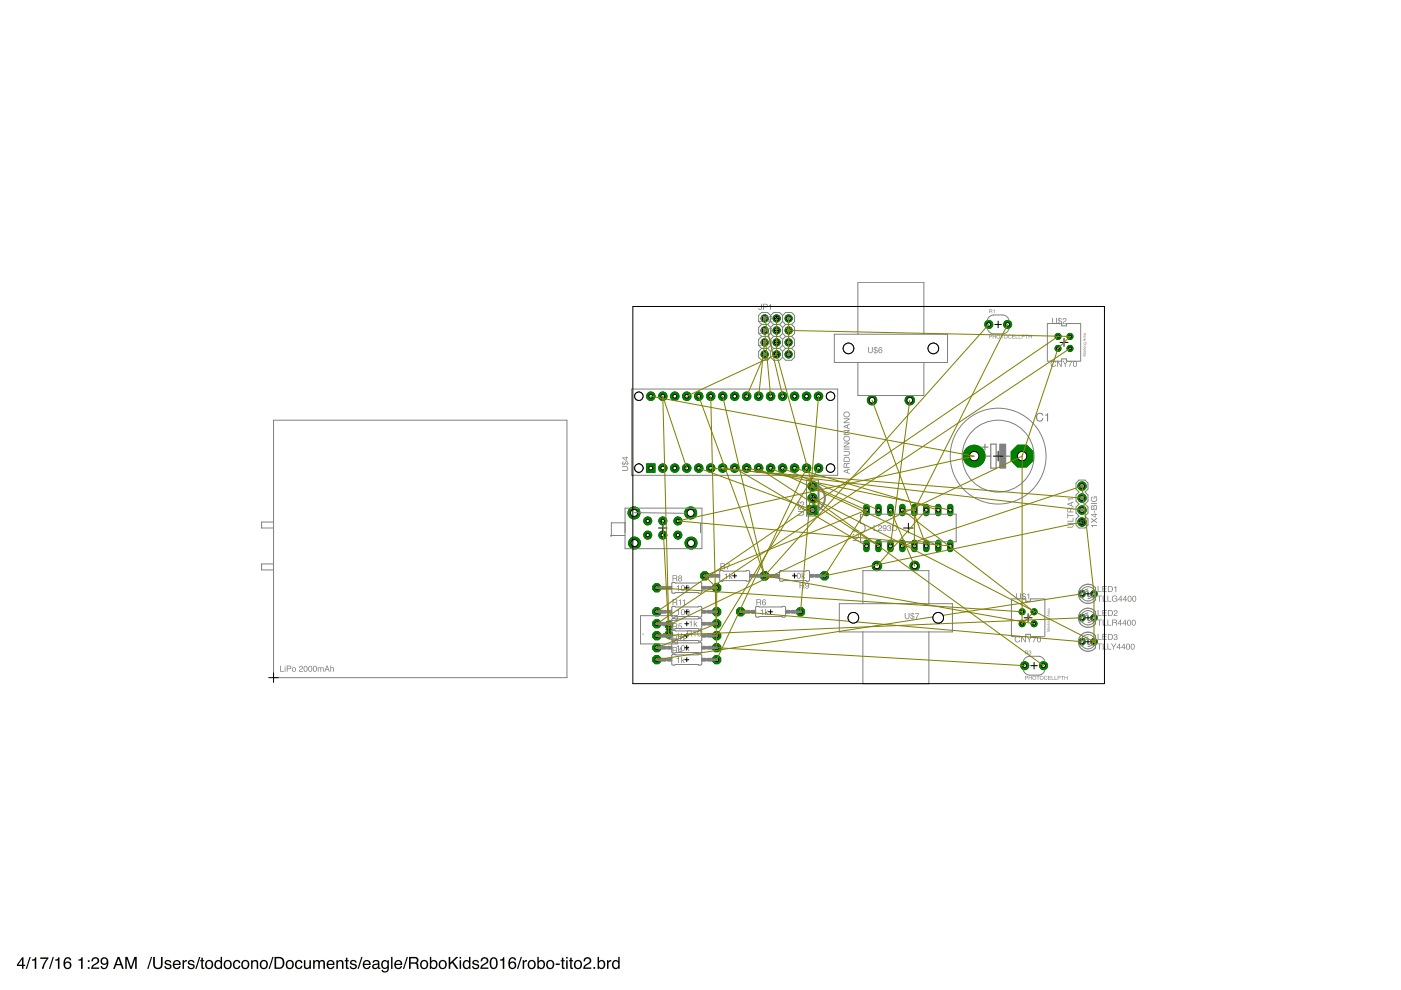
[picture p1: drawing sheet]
<svg xmlns="http://www.w3.org/2000/svg" width="297mm" height="210mm" viewBox="0 0 297 210" stroke-linecap="round" stroke-linejoin="round" font-family="sans-serif">
<path d="M4.7 203.4l-.8 1.1h.8zM4.7 202.9h.3v1.6h.3v.3h-.3v.6h-.3v-.6h-1.1v-.3zM6.3 202.9h.2l-.8 2.5h-.2zM6.8 203.4l.4-.1 .2-.3h.3v2.4h-.3v-1.7h-.6zM8.5 203h1.8v.3l-.8 1.2-.3 .9h-.3l.2-.7 .8-1.4h-1.4zM11.2 202.9h.2l-.8 2.5h-.2zM11.7 203.4l.5-.1 .2-.3h.2v2.4h-.3v-1.7h-.6zM13.9 203.1a.73 .73 0 0 1 .7-.1 .73 .73 0 0 1 .5 .6h-.3a.51 .51 0 0 0-.6-.4 .51 .51 0 0 0-.4 .7v.2a.82 .82 0 0 1 1.2 .2 .82 .82 0 0 1-.3 1.2 .82 .82 0 0 1-1.1-.5l-.1-1.2zM13.8 204.7a.55 .55 0 0 0 1.1 0 .55 .55 0 0 0-1.1 0zM16.6 203.4l.5-.1 .2-.3h.2v2.4h-.3v-1.7h-.6zM18.6 203.6h.4v.4h-.4zM18.6 205h.4v.4h-.4zM19.7 203.1a.81 .81 0 0 1 1.2 .2 .81 .81 0 0 1-.5 1.2l-.7 .6h1.3v.3h-1.7a1.39 1.39 0 0 1 1.1-1.3 .5 .5 0 0 0 .2-.6 .5 .5 0 0 0-.6-.3 .5 .5 0 0 0-.3 .6h-.3zM21.5 203.2a.89 .89 0 0 1 1.1-.1 .89 .89 0 0 1 .4 1 1.04 1.04 0 0 1-1.3 1.3l-.4-.6h.4a.49 .49 0 0 0 .5 .4 .49 .49 0 0 0 .4-.6l.1-.3a.8 .8 0 0 1-1.2 .1 .8 .8 0 0 1 0-1.2zM21.6 203.8a.55 .55 0 0 0 1.1 0 .55 .55 0 0 0-1.1 0zM25.1 203.3l-.4 1.1h.8zM24.9 202.9h.4l1 2.5h-.4l-.3-.7h-1l-.3 .7h-.3zM26.6 202.9h.4l.8 2.1 .7-2.1h.5v2.5h-.3v-2.1l-.8 2.1h-.3l-.7-2.1v2.1h-.3zM32 202.9h.3l-.8 2.5h-.3zM32.5 202.9h.3v1.6a.65 .65 0 0 0 .7 .7 .65 .65 0 0 0 .6-.7v-1.6h.4v1.4a1.01 1.01 0 0 1-1 1.2 1.01 1.01 0 0 1-1-1.2zM35.1 203.7a.74 .74 0 0 1 1.2 .4h-.3a.39 .39 0 0 0-.4-.3 .39 .39 0 0 0-.4 .3l.2 .2a.79 .79 0 0 1 1 .7 .8 .8 0 0 1-.9 .5 .8 .8 0 0 1-.7-.7h.3a.45 .45 0 0 0 .5 .4 .45 .45 0 0 0 .4-.4v-.1a.93 .93 0 0 1-1.1-.8zM36.9 203.8a.85 .85 0 0 1 1-.2 .85 .85 0 0 1 .4 1h-1.3a.53 .53 0 0 0 .4 .6 .53 .53 0 0 0 .6-.4h.3a.9 .9 0 0 1-1.3 .6 .9 .9 0 0 1-.3-1.4zM37.1 204l-.1 .4h1l-.3-.6zM38.7 203.6h.3v.3l.3-.3 .3-.1v.4a.5 .5 0 0 0-.6 .5v1h-.3zM40 203.7a.74 .74 0 0 1 1.2 .4h-.3a.39 .39 0 0 0-.4-.3 .39 .39 0 0 0-.3 .3l.1 .2a.79 .79 0 0 1 1 .7 .8 .8 0 0 1-.9 .5 .8 .8 0 0 1-.6-.7h.3a.45 .45 0 0 0 .4 .4 .45 .45 0 0 0 .5-.4l-.1-.1a.93 .93 0 0 1-1.1-.8zM42.2 202.9h.3l-.8 2.5h-.3zM42.7 203.1h.3v.5h.3v.2h-.3v1.2l.3 .2v.2a.44 .44 0 0 1-.6-.3v-1.3h-.3v-.2h.3zM44 203.9a.66 .66 0 0 0-.2 .9 .66 .66 0 0 0 1 .2 .67 .67 0 0 0 .1-.9 .67 .67 0 0 0-.9-.2zM43.7 203.8a.92 .92 0 0 1 1.3 .1 .92 .92 0 0 1 0 1.3 .92 .92 0 0 1-1.3 0l-.2-.7zM45.9 204a.64 .64 0 0 0-.1 .8 .64 .64 0 0 0 .9 .2 .64 .64 0 0 0 .1-.8 .64 .64 0 0 0-.9-.2zM45.8 203.7l.6-.1 .4 .2v-.9h.3v2.5h-.3v-.2a.8 .8 0 0 1-1.1 .1 .8 .8 0 0 1-.2-1zM48 203.9a.66 .66 0 0 0-.3 .9 .66 .66 0 0 0 1 .2 .67 .67 0 0 0 .1-.9 .67 .67 0 0 0-.8-.2zM47.6 203.8a.92 .92 0 0 1 1.3 .1 .92 .92 0 0 1 0 1.3 .92 .92 0 0 1-1.3 0l-.2-.7zM49.6 203.8a.76 .76 0 0 1 .8-.3 .76 .76 0 0 1 .6 .7h-.3a.51 .51 0 0 0-.7-.4 .51 .51 0 0 0-.3 .8 .49 .49 0 0 0 .4 .6 .49 .49 0 0 0 .6-.4h.3a.83 .83 0 0 1-1.1 .6 .83 .83 0 0 1-.5-1.2zM51.7 203.9a.66 .66 0 0 0-.2 .9 .66 .66 0 0 0 .9 .2 .67 .67 0 0 0 .1-.9 .67 .67 0 0 0-.8-.2zM51.4 203.8a.92 .92 0 0 1 1.2 .1 .92 .92 0 0 1 0 1.3 .92 .92 0 0 1-1.2 0l-.3-.7zM53.2 203.6h.3v.2a.66 .66 0 0 1 .8-.2 .66 .66 0 0 1 .4 .6v1.2h-.3v-1.1a.46 .46 0 0 0-.5-.5 .46 .46 0 0 0-.4 .7v.9h-.3zM55.6 203.9a.66 .66 0 0 0-.2 .9 .66 .66 0 0 0 1 .2 .67 .67 0 0 0 .1-.9 .67 .67 0 0 0-.9-.2zM55.3 203.8a.92 .92 0 0 1 1.3 .1 .92 .92 0 0 1-.1 1.3 .92 .92 0 0 1-1.2 0l-.2-.7zM57.7 202.9h.3l-.8 2.5h-.3zM58.6 203.2v1.9h.6a.99 .99 0 0 0 .8-.9 .99 .99 0 0 0-.8-1zM58.2 202.9h1a1.29 1.29 0 0 1 1.1 1.3 1.29 1.29 0 0 1-1.1 1.2h-1zM61.1 203.9a.66 .66 0 0 0-.2 .9 .66 .66 0 0 0 1 .2 .67 .67 0 0 0 .1-.9 .67 .67 0 0 0-.9-.2zM60.8 203.8a.92 .92 0 0 1 1.3 .1 .92 .92 0 0 1-.1 1.3 .92 .92 0 0 1-1.2 0l-.2-.7zM62.8 203.8a.76 .76 0 0 1 .8-.3 .76 .76 0 0 1 .5 .7h-.3a.51 .51 0 0 0-.7-.4 .51 .51 0 0 0-.2 .8 .49 .49 0 0 0 .3 .6 .49 .49 0 0 0 .6-.4h.3a.83 .83 0 0 1-1.1 .6 .83 .83 0 0 1-.4-1.2zM64.4 203.6h.3v1.2a.47 .47 0 0 0 .7 .4 .47 .47 0 0 0 .2-.7v-.9h.3v1.8h-.3v-.3a.64 .64 0 0 1-.7 .4 .64 .64 0 0 1-.5-.7zM66.4 203.6h.3v.2a.6 .6 0 0 1 1.1 0 .62 .62 0 0 1 .7-.2 .62 .62 0 0 1 .4 .6v1.2h-.3v-1.3a.4 .4 0 0 0-.5-.3 .4 .4 0 0 0-.3 .5v1.1h-.3v-1.2a.42 .42 0 0 0-.6-.4 .42 .42 0 0 0-.2 .6v1h-.3zM69.5 203.8a.85 .85 0 0 1 1-.2 .85 .85 0 0 1 .4 1h-1.3a.53 .53 0 0 0 .4 .6 .53 .53 0 0 0 .6-.4h.3a.9 .9 0 0 1-1.3 .6 .9 .9 0 0 1-.3-1.4zM69.7 204l-.1 .4h1l-.3-.6zM71.3 203.6h.3v.2a.66 .66 0 0 1 .8-.2 .66 .66 0 0 1 .4 .6v1.2h-.3v-1.1a.46 .46 0 0 0-.6-.5 .46 .46 0 0 0-.3 .7v.9h-.3zM73.3 203.1h.4v.5h.2v.2h-.2v1.2l.2 .2v.2a.44 .44 0 0 1-.6-.3v-1.3h-.2v-.2h.2zM74.4 203.7a.74 .74 0 0 1 1.2 .4h-.3a.39 .39 0 0 0-.4-.3 .39 .39 0 0 0-.4 .3l.2 .2a.79 .79 0 0 1 1 .7 .8 .8 0 0 1-.9 .5 .8 .8 0 0 1-.7-.7h.3a.45 .45 0 0 0 .5 .4 .45 .45 0 0 0 .4-.4v-.1a.93 .93 0 0 1-1.1-.8zM76.6 202.9h.3l-.8 2.5h-.3zM77.1 203.8a.85 .85 0 0 1 1.1-.2 .85 .85 0 0 1 .4 1h-1.4a.53 .53 0 0 0 .4 .6 .53 .53 0 0 0 .7-.4h.3a.9 .9 0 0 1-1.3 .6 .9 .9 0 0 1-.3-1.4zM77.4 204l-.2 .4h1.1l-.4-.6zM79.2 204.8a.44 .44 0 0 0 .6 .4 .44 .44 0 0 0 .3-.7zM79.1 203.8a.8 .8 0 0 1 1.3 .2v1.1l.2 .1v.2h-.3l-.2-.2a.63 .63 0 0 1-.9 .3 .63 .63 0 0 1 0-1l.9-.3a.42 .42 0 0 0-.4-.4 .42 .42 0 0 0-.4 .3h-.3zM81 203.8l.6-.3 .6 .3v-.2h.2v1.7a.81 .81 0 0 1-.6 .9 .81 .81 0 0 1-.9-.5h.3a.53 .53 0 0 0 .7 .2 .53 .53 0 0 0 .2-.7 .8 .8 0 0 1-1 .1 .8 .8 0 0 1-.3-1.1zM81.3 204a.65 .65 0 0 0-.2 .8 .65 .65 0 0 0 .9 .3 .64 .64 0 0 0 .2-.9 .64 .64 0 0 0-.9-.2zM82.9 202.9h.3v2.5h-.3zM83.8 203.8a.85 .85 0 0 1 1.1-.2 .85 .85 0 0 1 .4 1h-1.4a.53 .53 0 0 0 .4 .6 .53 .53 0 0 0 .6-.4h.4a.9 .9 0 0 1-1.3 .6 .9 .9 0 0 1-.3-1.4zM84.1 204l-.2 .4h1.1l-.4-.6zM86.2 202.9h.3l-.8 2.5h-.3zM87.1 203.2v.8h.8a.44 .44 0 0 0 .5-.4 .44 .44 0 0 0-.5-.4zM86.7 202.9h1.2a.69 .69 0 0 1 .8 .4 .69 .69 0 0 1-.3 .9l.3 .3 .1 .9h-.4l-.1-.9-.5-.2h-.7v1.1h-.4zM89.6 203.9a.66 .66 0 0 0-.2 .9 .66 .66 0 0 0 .9 .2 .67 .67 0 0 0 .1-.9 .67 .67 0 0 0-.8-.2zM89.3 203.8a.92 .92 0 0 1 1.2 .1 .92 .92 0 0 1 0 1.3 .92 .92 0 0 1-1.2 0l-.2-.7zM91.1 202.9h.3v.9a.81 .81 0 0 1 1.1-.1 .81 .81 0 0 1 .2 1 .73 .73 0 0 1-.5 .7 .73 .73 0 0 1-.8-.2v.2h-.3zM91.6 204a.64 .64 0 0 0-.2 .8 .64 .64 0 0 0 .9 .2 .65 .65 0 0 0 .1-.8 .65 .65 0 0 0-.8-.2zM93.6 203.9a.66 .66 0 0 0-.3 .9 .66 .66 0 0 0 1 .2 .67 .67 0 0 0 .1-.9 .67 .67 0 0 0-.8-.2zM93.2 203.8a.92 .92 0 0 1 1.3 .1 .92 .92 0 0 1 0 1.3 .92 .92 0 0 1-1.3 0l-.2-.7zM95.1 202.9h.4v1.2l1.2-1.2h.5l-1.1 1 1.1 1.5h-.4l-.9-1.2-.4 .3v.9h-.4zM97.4 203.6h.4v1.8h-.4zM97.4 202.9h.4v.3h-.4zM98.6 204a.64 .64 0 0 0-.1 .8 .64 .64 0 0 0 .8 .2 .64 .64 0 0 0 .1-.8 .64 .64 0 0 0-.8-.2zM98.5 203.7l.6-.1 .3 .2v-.9h.3v2.5h-.2v-.2a.8 .8 0 0 1-1.1 .1 .8 .8 0 0 1-.3-1zM100.3 203.7a.74 .74 0 0 1 1.2 .4h-.2a.39 .39 0 0 0-.4-.3 .39 .39 0 0 0-.4 .3l.2 .2a.79 .79 0 0 1 .9 .7 .8 .8 0 0 1-.8 .5 .8 .8 0 0 1-.7-.7h.3a.45 .45 0 0 0 .4 .4 .45 .45 0 0 0 .5-.4l-.1-.1a.93 .93 0 0 1-1-.8zM102.2 203.1a.81 .81 0 0 1 1.3 .2 .81 .81 0 0 1-.6 1.2l-.7 .6h1.3v.3h-1.7a1.39 1.39 0 0 1 1.1-1.3 .5 .5 0 0 0 .2-.6 .5 .5 0 0 0-.6-.3 .5 .5 0 0 0-.3 .6h-.3zM104.2 203.1a.91 .91 0 0 1 1 .1 .91 .91 0 0 1 .3 1 .9 .9 0 0 1-.3 1.1 .9 .9 0 0 1-1.2-.2 1.91 1.91 0 0 1 .2-2zM104.4 203.3a1.65 1.65 0 0 0 .1 1.9h.2a1.25 1.25 0 0 0 .2-1.9zM106 203.4l.5-.1 .2-.3h.2v2.4h-.3v-1.7h-.6zM108.2 203.1a.73 .73 0 0 1 .8-.1 .73 .73 0 0 1 .4 .6h-.3a.51 .51 0 0 0-.6-.4 .51 .51 0 0 0-.4 .7v.2a.82 .82 0 0 1 1.2 .2 .82 .82 0 0 1-.3 1.2 .82 .82 0 0 1-1.1-.5l-.1-1.2zM108.1 204.7a.55 .55 0 0 0 1.1 0 .55 .55 0 0 0-1.1 0zM110.4 202.9h.3l-.8 2.5h-.3zM110.8 203.6h.3v.3l.3-.3 .3-.1v.4a.5 .5 0 0 0-.6 .5v1h-.3zM112.4 203.9a.66 .66 0 0 0-.2 .9 .66 .66 0 0 0 .9 .2 .67 .67 0 0 0 .1-.9 .67 .67 0 0 0-.8-.2zM112.1 203.8a.92 .92 0 0 1 1.2 .1 .92 .92 0 0 1 0 1.3 .92 .92 0 0 1-1.2 0l-.2-.7zM113.9 202.9h.3v.9a.81 .81 0 0 1 1.1-.1 .81 .81 0 0 1 .2 1 .73 .73 0 0 1-.5 .7 .73 .73 0 0 1-.8-.2v.2h-.3zM114.4 204a.64 .64 0 0 0-.2 .8 .64 .64 0 0 0 .9 .2 .65 .65 0 0 0 .1-.8 .65 .65 0 0 0-.8-.2zM116.3 203.9a.66 .66 0 0 0-.2 .9 .66 .66 0 0 0 1 .2 .67 .67 0 0 0 .1-.9 .67 .67 0 0 0-.9-.2zM116 203.8a.92 .92 0 0 1 1.3 .1 .92 .92 0 0 1 0 1.3 .92 .92 0 0 1-1.3 0l-.2-.7zM117.8 204.3h.9v.3h-.9zM119.1 203.1h.3v.5h.3v.2h-.3v1.2l.3 .2v.2a.44 .44 0 0 1-.6-.3v-1.3h-.2v-.2h.2zM120 203.6h.4v1.8h-.4zM120 202.9h.4v.3h-.4zM120.9 203.1h.3v.5h.3v.2h-.3v1.2l.3 .2v.2a.44 .44 0 0 1-.6-.3v-1.3h-.3v-.2h.3zM122.2 203.9a.66 .66 0 0 0-.2 .9 .66 .66 0 0 0 1 .2 .67 .67 0 0 0 .1-.9 .67 .67 0 0 0-.9-.2zM121.9 203.8a.92 .92 0 0 1 1.3 .1 .92 .92 0 0 1 0 1.3 .92 .92 0 0 1-1.3 0l-.2-.7zM124 203.1a.81 .81 0 0 1 1.3 .2 .81 .81 0 0 1-.6 1.2l-.7 .6h1.4v.3h-1.7a1.39 1.39 0 0 1 1.1-1.3 .5 .5 0 0 0 .2-.6 .5 .5 0 0 0-.7-.3 .5 .5 0 0 0-.3 .6h-.3zM125.8 205h.4v.4h-.4zM126.7 202.9h.3v.9a.81 .81 0 0 1 1.1-.1 .81 .81 0 0 1 .2 1 .73 .73 0 0 1-.5 .7 .73 .73 0 0 1-.8-.2v.2h-.3zM127.1 204a.64 .64 0 0 0-.1 .8 .64 .64 0 0 0 .9 .2 .65 .65 0 0 0 .1-.8 .65 .65 0 0 0-.9-.2zM128.7 203.6h.3v.3l.3-.3 .3-.1v.4a.5 .5 0 0 0-.6 .5v1h-.3zM130.2 204a.64 .64 0 0 0-.1 .8 .64 .64 0 0 0 .8 .2 .64 .64 0 0 0 .2-.8 .64 .64 0 0 0-.9-.2zM130.1 203.7l.6-.1 .4 .2v-.9h.3v2.5h-.3v-.2a.8 .8 0 0 1-1.1 .1 .8 .8 0 0 1-.2-1z" fill="#000"/>
<circle cx="206.5" cy="96.7" r="2.31" fill="#008000" stroke="#008000" stroke-width=".21"/>
<circle cx="206.5" cy="96.7" r=".99" fill="#fff" stroke="#000" stroke-width=".21"/>
<circle cx="216.7" cy="96.7" r="2.5" fill="#008000" stroke="#008000" stroke-width=".21"/>
<circle cx="216.7" cy="96.7" r=".99" fill="#fff" stroke="#000" stroke-width=".21"/>
<path d="M183.7 115.1v1.3" fill="none" stroke="#008000" stroke-width="1.3"/>
<circle cx="183.7" cy="115.8" r=".4" fill="#fff" stroke="#000" stroke-width=".21"/>
<path d="M186.2 115.1v1.3" fill="none" stroke="#008000" stroke-width="1.3"/>
<circle cx="186.2" cy="115.8" r=".4" fill="#fff" stroke="#000" stroke-width=".21"/>
<path d="M198.9 115.1v1.3" fill="none" stroke="#008000" stroke-width="1.3"/>
<circle cx="198.9" cy="115.8" r=".4" fill="#fff" stroke="#000" stroke-width=".21"/>
<path d="M201.5 115.1v1.3" fill="none" stroke="#008000" stroke-width="1.3"/>
<circle cx="201.5" cy="115.8" r=".4" fill="#fff" stroke="#000" stroke-width=".21"/>
<path d="M188.8 115.1v1.3" fill="none" stroke="#008000" stroke-width="1.3"/>
<circle cx="188.8" cy="115.8" r=".4" fill="#fff" stroke="#000" stroke-width=".21"/>
<path d="M191.3 115.1v1.3" fill="none" stroke="#008000" stroke-width="1.3"/>
<circle cx="191.3" cy="115.8" r=".4" fill="#fff" stroke="#000" stroke-width=".21"/>
<path d="M196.4 115.1v1.3" fill="none" stroke="#008000" stroke-width="1.3"/>
<circle cx="196.4" cy="115.8" r=".4" fill="#fff" stroke="#000" stroke-width=".21"/>
<path d="M193.9 115.1v1.3" fill="none" stroke="#008000" stroke-width="1.3"/>
<circle cx="193.9" cy="115.8" r=".4" fill="#fff" stroke="#000" stroke-width=".21"/>
<path d="M201.5 107.5v1.3" fill="none" stroke="#008000" stroke-width="1.3"/>
<circle cx="201.5" cy="108.1" r=".4" fill="#fff" stroke="#000" stroke-width=".21"/>
<path d="M198.9 107.5v1.3" fill="none" stroke="#008000" stroke-width="1.3"/>
<circle cx="198.9" cy="108.1" r=".4" fill="#fff" stroke="#000" stroke-width=".21"/>
<path d="M196.4 107.5v1.3" fill="none" stroke="#008000" stroke-width="1.3"/>
<circle cx="196.4" cy="108.1" r=".4" fill="#fff" stroke="#000" stroke-width=".21"/>
<path d="M193.9 107.5v1.3" fill="none" stroke="#008000" stroke-width="1.3"/>
<circle cx="193.9" cy="108.1" r=".4" fill="#fff" stroke="#000" stroke-width=".21"/>
<path d="M191.3 107.5v1.3" fill="none" stroke="#008000" stroke-width="1.3"/>
<circle cx="191.3" cy="108.1" r=".4" fill="#fff" stroke="#000" stroke-width=".21"/>
<path d="M188.8 107.5v1.3" fill="none" stroke="#008000" stroke-width="1.3"/>
<circle cx="188.8" cy="108.1" r=".4" fill="#fff" stroke="#000" stroke-width=".21"/>
<path d="M186.2 107.5v1.3" fill="none" stroke="#008000" stroke-width="1.3"/>
<circle cx="186.2" cy="108.1" r=".4" fill="#fff" stroke="#000" stroke-width=".21"/>
<path d="M183.7 107.5v1.3" fill="none" stroke="#008000" stroke-width="1.3"/>
<circle cx="183.7" cy="108.1" r=".4" fill="#fff" stroke="#000" stroke-width=".21"/>
<circle cx="141.8" cy="134.5" r=".8" fill="#008000" stroke="#008000" stroke-width=".21"/>
<circle cx="141.8" cy="134.5" r=".36" fill="#fff" stroke="#000" stroke-width=".21"/>
<circle cx="141.8" cy="132.5" r=".8" fill="#008000" stroke="#008000" stroke-width=".21"/>
<circle cx="141.8" cy="132.5" r=".36" fill="#fff" stroke="#000" stroke-width=".21"/>
<circle cx="162.1" cy="67.5" r=".76" fill="#008000" stroke="#008000" stroke-width=".21"/>
<circle cx="162.1" cy="67.5" r=".51" fill="#fff" stroke="#000" stroke-width=".21"/>
<circle cx="164.7" cy="67.5" r=".76" fill="#008000" stroke="#008000" stroke-width=".21"/>
<circle cx="164.7" cy="67.5" r=".51" fill="#fff" stroke="#000" stroke-width=".21"/>
<circle cx="167.2" cy="67.5" r=".76" fill="#008000" stroke="#008000" stroke-width=".21"/>
<circle cx="167.2" cy="67.5" r=".51" fill="#fff" stroke="#000" stroke-width=".21"/>
<circle cx="162.1" cy="70.1" r=".76" fill="#008000" stroke="#008000" stroke-width=".21"/>
<circle cx="162.1" cy="70.1" r=".51" fill="#fff" stroke="#000" stroke-width=".21"/>
<circle cx="164.7" cy="70.1" r=".76" fill="#008000" stroke="#008000" stroke-width=".21"/>
<circle cx="164.7" cy="70.1" r=".51" fill="#fff" stroke="#000" stroke-width=".21"/>
<circle cx="167.2" cy="70.1" r=".76" fill="#008000" stroke="#008000" stroke-width=".21"/>
<circle cx="167.2" cy="70.1" r=".51" fill="#fff" stroke="#000" stroke-width=".21"/>
<circle cx="162.1" cy="72.6" r=".76" fill="#008000" stroke="#008000" stroke-width=".21"/>
<circle cx="162.1" cy="72.6" r=".51" fill="#fff" stroke="#000" stroke-width=".21"/>
<circle cx="164.7" cy="72.6" r=".76" fill="#008000" stroke="#008000" stroke-width=".21"/>
<circle cx="164.7" cy="72.6" r=".51" fill="#fff" stroke="#000" stroke-width=".21"/>
<circle cx="167.2" cy="72.6" r=".76" fill="#008000" stroke="#008000" stroke-width=".21"/>
<circle cx="167.2" cy="72.6" r=".51" fill="#fff" stroke="#000" stroke-width=".21"/>
<circle cx="162.1" cy="75.1" r=".76" fill="#008000" stroke="#008000" stroke-width=".21"/>
<circle cx="162.1" cy="75.1" r=".51" fill="#fff" stroke="#000" stroke-width=".21"/>
<circle cx="164.7" cy="75.1" r=".76" fill="#008000" stroke="#008000" stroke-width=".21"/>
<circle cx="164.7" cy="75.1" r=".51" fill="#fff" stroke="#000" stroke-width=".21"/>
<circle cx="167.2" cy="75.1" r=".76" fill="#008000" stroke="#008000" stroke-width=".21"/>
<circle cx="167.2" cy="75.1" r=".51" fill="#fff" stroke="#000" stroke-width=".21"/>
<circle cx="229.4" cy="125.9" r=".71" fill="#008000" stroke="#008000" stroke-width=".21"/>
<circle cx="229.4" cy="125.9" r=".4" fill="#fff" stroke="#000" stroke-width=".21"/>
<circle cx="231.9" cy="125.9" r=".71" fill="#008000" stroke="#008000" stroke-width=".21"/>
<circle cx="231.9" cy="125.9" r=".4" fill="#fff" stroke="#000" stroke-width=".21"/>
<circle cx="229.4" cy="131" r=".71" fill="#008000" stroke="#008000" stroke-width=".21"/>
<circle cx="229.4" cy="131" r=".4" fill="#fff" stroke="#000" stroke-width=".21"/>
<circle cx="231.9" cy="131" r=".71" fill="#008000" stroke="#008000" stroke-width=".21"/>
<circle cx="231.9" cy="131" r=".4" fill="#fff" stroke="#000" stroke-width=".21"/>
<circle cx="229.4" cy="136.1" r=".71" fill="#008000" stroke="#008000" stroke-width=".21"/>
<circle cx="229.4" cy="136.1" r=".4" fill="#fff" stroke="#000" stroke-width=".21"/>
<circle cx="231.9" cy="136.1" r=".71" fill="#008000" stroke="#008000" stroke-width=".21"/>
<circle cx="231.9" cy="136.1" r=".4" fill="#fff" stroke="#000" stroke-width=".21"/>
<circle cx="209.6" cy="68.8" r=".85" fill="#008000" stroke="#008000" stroke-width=".21"/>
<circle cx="209.6" cy="68.8" r=".4" fill="#fff" stroke="#000" stroke-width=".21"/>
<circle cx="213.6" cy="68.8" r=".85" fill="#008000" stroke="#008000" stroke-width=".21"/>
<circle cx="213.6" cy="68.8" r=".4" fill="#fff" stroke="#000" stroke-width=".21"/>
<circle cx="152" cy="132.2" r=".92" fill="#008000" stroke="#008000" stroke-width=".21"/>
<circle cx="152" cy="132.2" r=".4" fill="#fff" stroke="#000" stroke-width=".21"/>
<circle cx="139.3" cy="132.2" r=".92" fill="#008000" stroke="#008000" stroke-width=".21"/>
<circle cx="139.3" cy="132.2" r=".4" fill="#fff" stroke="#000" stroke-width=".21"/>
<circle cx="139.3" cy="129.7" r=".92" fill="#008000" stroke="#008000" stroke-width=".21"/>
<circle cx="139.3" cy="129.7" r=".4" fill="#fff" stroke="#000" stroke-width=".21"/>
<circle cx="152" cy="129.7" r=".92" fill="#008000" stroke="#008000" stroke-width=".21"/>
<circle cx="152" cy="129.7" r=".4" fill="#fff" stroke="#000" stroke-width=".21"/>
<circle cx="217.3" cy="141.1" r=".85" fill="#008000" stroke="#008000" stroke-width=".21"/>
<circle cx="217.3" cy="141.1" r=".4" fill="#fff" stroke="#000" stroke-width=".21"/>
<circle cx="221.3" cy="141.1" r=".85" fill="#008000" stroke="#008000" stroke-width=".21"/>
<circle cx="221.3" cy="141.1" r=".4" fill="#fff" stroke="#000" stroke-width=".21"/>
<circle cx="139.3" cy="139.9" r=".92" fill="#008000" stroke="#008000" stroke-width=".21"/>
<circle cx="139.3" cy="139.9" r=".4" fill="#fff" stroke="#000" stroke-width=".21"/>
<circle cx="152" cy="139.9" r=".92" fill="#008000" stroke="#008000" stroke-width=".21"/>
<circle cx="152" cy="139.9" r=".4" fill="#fff" stroke="#000" stroke-width=".21"/>
<circle cx="139.3" cy="134.8" r=".92" fill="#008000" stroke="#008000" stroke-width=".21"/>
<circle cx="139.3" cy="134.8" r=".4" fill="#fff" stroke="#000" stroke-width=".21"/>
<circle cx="152" cy="134.8" r=".92" fill="#008000" stroke="#008000" stroke-width=".21"/>
<circle cx="152" cy="134.8" r=".4" fill="#fff" stroke="#000" stroke-width=".21"/>
<circle cx="157" cy="129.7" r=".92" fill="#008000" stroke="#008000" stroke-width=".21"/>
<circle cx="157" cy="129.7" r=".4" fill="#fff" stroke="#000" stroke-width=".21"/>
<circle cx="169.7" cy="129.7" r=".92" fill="#008000" stroke="#008000" stroke-width=".21"/>
<circle cx="169.7" cy="129.7" r=".4" fill="#fff" stroke="#000" stroke-width=".21"/>
<circle cx="149.4" cy="122.1" r=".92" fill="#008000" stroke="#008000" stroke-width=".21"/>
<circle cx="149.4" cy="122.1" r=".4" fill="#fff" stroke="#000" stroke-width=".21"/>
<circle cx="162.1" cy="122.1" r=".92" fill="#008000" stroke="#008000" stroke-width=".21"/>
<circle cx="162.1" cy="122.1" r=".4" fill="#fff" stroke="#000" stroke-width=".21"/>
<circle cx="139.3" cy="124.6" r=".92" fill="#008000" stroke="#008000" stroke-width=".21"/>
<circle cx="139.3" cy="124.6" r=".4" fill="#fff" stroke="#000" stroke-width=".21"/>
<circle cx="152" cy="124.6" r=".92" fill="#008000" stroke="#008000" stroke-width=".21"/>
<circle cx="152" cy="124.6" r=".4" fill="#fff" stroke="#000" stroke-width=".21"/>
<circle cx="134.4" cy="108.8" r="1.27" fill="#008000" stroke="#008000" stroke-width=".21"/>
<circle cx="134.4" cy="108.8" r=".74" fill="#fff" stroke="#000" stroke-width=".21"/>
<circle cx="137.3" cy="110.4" r=".85" fill="#008000" stroke="#008000" stroke-width=".21"/>
<circle cx="137.3" cy="110.4" r=".36" fill="#fff" stroke="#000" stroke-width=".21"/>
<circle cx="140.5" cy="110.4" r=".85" fill="#008000" stroke="#008000" stroke-width=".21"/>
<circle cx="140.5" cy="110.4" r=".36" fill="#fff" stroke="#000" stroke-width=".21"/>
<circle cx="143.7" cy="110.4" r=".85" fill="#008000" stroke="#008000" stroke-width=".21"/>
<circle cx="143.7" cy="110.4" r=".36" fill="#fff" stroke="#000" stroke-width=".21"/>
<circle cx="137.3" cy="113.5" r=".85" fill="#008000" stroke="#008000" stroke-width=".21"/>
<circle cx="137.3" cy="113.5" r=".36" fill="#fff" stroke="#000" stroke-width=".21"/>
<circle cx="140.5" cy="113.5" r=".85" fill="#008000" stroke="#008000" stroke-width=".21"/>
<circle cx="140.5" cy="113.5" r=".36" fill="#fff" stroke="#000" stroke-width=".21"/>
<circle cx="143.7" cy="113.5" r=".85" fill="#008000" stroke="#008000" stroke-width=".21"/>
<circle cx="143.7" cy="113.5" r=".36" fill="#fff" stroke="#000" stroke-width=".21"/>
<circle cx="134.5" cy="115.1" r="1.27" fill="#008000" stroke="#008000" stroke-width=".21"/>
<circle cx="134.5" cy="115.1" r=".74" fill="#fff" stroke="#000" stroke-width=".21"/>
<circle cx="146.5" cy="115.1" r="1.27" fill="#008000" stroke="#008000" stroke-width=".21"/>
<circle cx="146.5" cy="115.1" r=".74" fill="#fff" stroke="#000" stroke-width=".21"/>
<circle cx="146.4" cy="108.8" r="1.27" fill="#008000" stroke="#008000" stroke-width=".21"/>
<circle cx="146.4" cy="108.8" r=".74" fill="#fff" stroke="#000" stroke-width=".21"/>
<circle cx="216.7" cy="132.2" r=".64" fill="#008000" stroke="#008000" stroke-width=".21"/>
<circle cx="216.7" cy="132.2" r=".3" fill="#fff" stroke="#000" stroke-width=".21"/>
<circle cx="219.2" cy="132.2" r=".64" fill="#008000" stroke="#008000" stroke-width=".21"/>
<circle cx="219.2" cy="132.2" r=".3" fill="#fff" stroke="#000" stroke-width=".21"/>
<circle cx="219.2" cy="129.7" r=".64" fill="#008000" stroke="#008000" stroke-width=".21"/>
<circle cx="219.2" cy="129.7" r=".3" fill="#fff" stroke="#000" stroke-width=".21"/>
<circle cx="216.7" cy="129.7" r=".64" fill="#008000" stroke="#008000" stroke-width=".21"/>
<circle cx="216.7" cy="129.7" r=".3" fill="#fff" stroke="#000" stroke-width=".21"/>
<circle cx="224.3" cy="73.9" r=".64" fill="#008000" stroke="#008000" stroke-width=".21"/>
<circle cx="224.3" cy="73.9" r=".3" fill="#fff" stroke="#000" stroke-width=".21"/>
<circle cx="226.9" cy="73.9" r=".64" fill="#008000" stroke="#008000" stroke-width=".21"/>
<circle cx="226.9" cy="73.9" r=".3" fill="#fff" stroke="#000" stroke-width=".21"/>
<circle cx="226.9" cy="71.3" r=".64" fill="#008000" stroke="#008000" stroke-width=".21"/>
<circle cx="226.9" cy="71.3" r=".3" fill="#fff" stroke="#000" stroke-width=".21"/>
<circle cx="224.3" cy="71.3" r=".64" fill="#008000" stroke="#008000" stroke-width=".21"/>
<circle cx="224.3" cy="71.3" r=".3" fill="#fff" stroke="#000" stroke-width=".21"/>
<path d="M171.3 107.2h1.9v1.9h-1.9z" fill="#008000" stroke="#008000" stroke-width=".21"/>
<circle cx="172.3" cy="108.1" r=".51" fill="#fff" stroke="#000" stroke-width=".21"/>
<circle cx="172.3" cy="105.6" r=".97" fill="#008000" stroke="#008000" stroke-width=".21"/>
<circle cx="172.3" cy="105.6" r=".51" fill="#fff" stroke="#000" stroke-width=".21"/>
<circle cx="172.3" cy="103.1" r=".97" fill="#008000" stroke="#008000" stroke-width=".21"/>
<circle cx="172.3" cy="103.1" r=".51" fill="#fff" stroke="#000" stroke-width=".21"/>
<circle cx="192.9" cy="84.9" r=".99" fill="#008000" stroke="#008000" stroke-width=".21"/>
<circle cx="192.9" cy="84.9" r=".59" fill="#fff" stroke="#000" stroke-width=".21"/>
<circle cx="184.9" cy="84.9" r=".99" fill="#008000" stroke="#008000" stroke-width=".21"/>
<circle cx="184.9" cy="84.9" r=".59" fill="#fff" stroke="#000" stroke-width=".21"/>
<circle cx="185.9" cy="120" r=".99" fill="#008000" stroke="#008000" stroke-width=".21"/>
<circle cx="185.9" cy="120" r=".59" fill="#fff" stroke="#000" stroke-width=".21"/>
<circle cx="193.9" cy="120" r=".99" fill="#008000" stroke="#008000" stroke-width=".21"/>
<circle cx="193.9" cy="120" r=".59" fill="#fff" stroke="#000" stroke-width=".21"/>
<circle cx="229.4" cy="110.7" r=".89" fill="#008000" stroke="#008000" stroke-width=".21"/>
<circle cx="229.4" cy="110.7" r=".51" fill="#fff" stroke="#000" stroke-width=".21"/>
<circle cx="229.4" cy="108.1" r=".89" fill="#008000" stroke="#008000" stroke-width=".21"/>
<circle cx="229.4" cy="108.1" r=".51" fill="#fff" stroke="#000" stroke-width=".21"/>
<circle cx="229.4" cy="105.6" r=".89" fill="#008000" stroke="#008000" stroke-width=".21"/>
<circle cx="229.4" cy="105.6" r=".51" fill="#fff" stroke="#000" stroke-width=".21"/>
<circle cx="229.4" cy="103.1" r=".89" fill="#008000" stroke="#008000" stroke-width=".21"/>
<circle cx="229.4" cy="103.1" r=".51" fill="#fff" stroke="#000" stroke-width=".21"/>
<circle cx="174.8" cy="122.1" r=".92" fill="#008000" stroke="#008000" stroke-width=".21"/>
<circle cx="174.8" cy="122.1" r=".4" fill="#fff" stroke="#000" stroke-width=".21"/>
<circle cx="162.1" cy="122.1" r=".92" fill="#008000" stroke="#008000" stroke-width=".21"/>
<circle cx="162.1" cy="122.1" r=".4" fill="#fff" stroke="#000" stroke-width=".21"/>
<circle cx="139.3" cy="137.3" r=".92" fill="#008000" stroke="#008000" stroke-width=".21"/>
<circle cx="139.3" cy="137.3" r=".4" fill="#fff" stroke="#000" stroke-width=".21"/>
<circle cx="152" cy="137.3" r=".92" fill="#008000" stroke="#008000" stroke-width=".21"/>
<circle cx="152" cy="137.3" r=".4" fill="#fff" stroke="#000" stroke-width=".21"/>
<path d="M137.1 98.4h1.8v1.7h-1.8z" fill="#008000" stroke="#008000" stroke-width=".21"/>
<circle cx="138" cy="99.3" r=".4" fill="#fff" stroke="#000" stroke-width=".21"/>
<circle cx="140.5" cy="99.3" r=".89" fill="#008000" stroke="#008000" stroke-width=".21"/>
<circle cx="140.5" cy="99.3" r=".4" fill="#fff" stroke="#000" stroke-width=".21"/>
<circle cx="143.1" cy="99.3" r=".89" fill="#008000" stroke="#008000" stroke-width=".21"/>
<circle cx="143.1" cy="99.3" r=".4" fill="#fff" stroke="#000" stroke-width=".21"/>
<circle cx="145.6" cy="99.3" r=".89" fill="#008000" stroke="#008000" stroke-width=".21"/>
<circle cx="145.6" cy="99.3" r=".4" fill="#fff" stroke="#000" stroke-width=".21"/>
<circle cx="148.1" cy="99.3" r=".89" fill="#008000" stroke="#008000" stroke-width=".21"/>
<circle cx="148.1" cy="99.3" r=".4" fill="#fff" stroke="#000" stroke-width=".21"/>
<circle cx="150.7" cy="99.3" r=".89" fill="#008000" stroke="#008000" stroke-width=".21"/>
<circle cx="150.7" cy="99.3" r=".4" fill="#fff" stroke="#000" stroke-width=".21"/>
<circle cx="153.2" cy="99.3" r=".89" fill="#008000" stroke="#008000" stroke-width=".21"/>
<circle cx="153.2" cy="99.3" r=".4" fill="#fff" stroke="#000" stroke-width=".21"/>
<circle cx="155.8" cy="99.3" r=".89" fill="#008000" stroke="#008000" stroke-width=".21"/>
<circle cx="155.8" cy="99.3" r=".4" fill="#fff" stroke="#000" stroke-width=".21"/>
<circle cx="158.3" cy="99.3" r=".89" fill="#008000" stroke="#008000" stroke-width=".21"/>
<circle cx="158.3" cy="99.3" r=".4" fill="#fff" stroke="#000" stroke-width=".21"/>
<circle cx="160.8" cy="99.3" r=".89" fill="#008000" stroke="#008000" stroke-width=".21"/>
<circle cx="160.8" cy="99.3" r=".4" fill="#fff" stroke="#000" stroke-width=".21"/>
<circle cx="163.4" cy="99.3" r=".89" fill="#008000" stroke="#008000" stroke-width=".21"/>
<circle cx="163.4" cy="99.3" r=".4" fill="#fff" stroke="#000" stroke-width=".21"/>
<circle cx="165.9" cy="99.3" r=".89" fill="#008000" stroke="#008000" stroke-width=".21"/>
<circle cx="165.9" cy="99.3" r=".4" fill="#fff" stroke="#000" stroke-width=".21"/>
<circle cx="168.5" cy="99.3" r=".89" fill="#008000" stroke="#008000" stroke-width=".21"/>
<circle cx="168.5" cy="99.3" r=".4" fill="#fff" stroke="#000" stroke-width=".21"/>
<circle cx="171" cy="99.3" r=".89" fill="#008000" stroke="#008000" stroke-width=".21"/>
<circle cx="171" cy="99.3" r=".4" fill="#fff" stroke="#000" stroke-width=".21"/>
<circle cx="173.5" cy="99.3" r=".89" fill="#008000" stroke="#008000" stroke-width=".21"/>
<circle cx="173.5" cy="99.3" r=".4" fill="#fff" stroke="#000" stroke-width=".21"/>
<circle cx="138" cy="84" r=".89" fill="#008000" stroke="#008000" stroke-width=".21"/>
<circle cx="138" cy="84" r=".4" fill="#fff" stroke="#000" stroke-width=".21"/>
<circle cx="140.5" cy="84" r=".89" fill="#008000" stroke="#008000" stroke-width=".21"/>
<circle cx="140.5" cy="84" r=".4" fill="#fff" stroke="#000" stroke-width=".21"/>
<circle cx="143.1" cy="84" r=".89" fill="#008000" stroke="#008000" stroke-width=".21"/>
<circle cx="143.1" cy="84" r=".4" fill="#fff" stroke="#000" stroke-width=".21"/>
<circle cx="145.6" cy="84" r=".89" fill="#008000" stroke="#008000" stroke-width=".21"/>
<circle cx="145.6" cy="84" r=".4" fill="#fff" stroke="#000" stroke-width=".21"/>
<circle cx="148.1" cy="84" r=".89" fill="#008000" stroke="#008000" stroke-width=".21"/>
<circle cx="148.1" cy="84" r=".4" fill="#fff" stroke="#000" stroke-width=".21"/>
<circle cx="150.7" cy="84" r=".89" fill="#008000" stroke="#008000" stroke-width=".21"/>
<circle cx="150.7" cy="84" r=".4" fill="#fff" stroke="#000" stroke-width=".21"/>
<circle cx="153.2" cy="84" r=".89" fill="#008000" stroke="#008000" stroke-width=".21"/>
<circle cx="153.2" cy="84" r=".4" fill="#fff" stroke="#000" stroke-width=".21"/>
<circle cx="155.8" cy="84" r=".89" fill="#008000" stroke="#008000" stroke-width=".21"/>
<circle cx="155.8" cy="84" r=".4" fill="#fff" stroke="#000" stroke-width=".21"/>
<circle cx="158.3" cy="84" r=".89" fill="#008000" stroke="#008000" stroke-width=".21"/>
<circle cx="158.3" cy="84" r=".4" fill="#fff" stroke="#000" stroke-width=".21"/>
<circle cx="160.8" cy="84" r=".89" fill="#008000" stroke="#008000" stroke-width=".21"/>
<circle cx="160.8" cy="84" r=".4" fill="#fff" stroke="#000" stroke-width=".21"/>
<circle cx="163.4" cy="84" r=".89" fill="#008000" stroke="#008000" stroke-width=".21"/>
<circle cx="163.4" cy="84" r=".4" fill="#fff" stroke="#000" stroke-width=".21"/>
<circle cx="165.9" cy="84" r=".89" fill="#008000" stroke="#008000" stroke-width=".21"/>
<circle cx="165.9" cy="84" r=".4" fill="#fff" stroke="#000" stroke-width=".21"/>
<circle cx="168.5" cy="84" r=".89" fill="#008000" stroke="#008000" stroke-width=".21"/>
<circle cx="168.5" cy="84" r=".4" fill="#fff" stroke="#000" stroke-width=".21"/>
<circle cx="171" cy="84" r=".89" fill="#008000" stroke="#008000" stroke-width=".21"/>
<circle cx="171" cy="84" r=".4" fill="#fff" stroke="#000" stroke-width=".21"/>
<circle cx="173.5" cy="84" r=".89" fill="#008000" stroke="#008000" stroke-width=".21"/>
<circle cx="173.5" cy="84" r=".4" fill="#fff" stroke="#000" stroke-width=".21"/>
<circle cx="206.5" cy="96.7" r="2.31" fill="#008000" stroke="#008000" stroke-width=".21"/>
<circle cx="206.5" cy="96.7" r=".99" fill="#fff" stroke="#000" stroke-width=".21"/>
<circle cx="216.7" cy="96.7" r="2.5" fill="#008000" stroke="#008000" stroke-width=".21"/>
<circle cx="216.7" cy="96.7" r=".99" fill="#fff" stroke="#000" stroke-width=".21"/>
<path d="M183.7 115.1v1.3" fill="none" stroke="#008000" stroke-width="1.3"/>
<circle cx="183.7" cy="115.8" r=".4" fill="#fff" stroke="#000" stroke-width=".21"/>
<path d="M186.2 115.1v1.3" fill="none" stroke="#008000" stroke-width="1.3"/>
<circle cx="186.2" cy="115.8" r=".4" fill="#fff" stroke="#000" stroke-width=".21"/>
<path d="M198.9 115.1v1.3" fill="none" stroke="#008000" stroke-width="1.3"/>
<circle cx="198.9" cy="115.8" r=".4" fill="#fff" stroke="#000" stroke-width=".21"/>
<path d="M201.5 115.1v1.3" fill="none" stroke="#008000" stroke-width="1.3"/>
<circle cx="201.5" cy="115.8" r=".4" fill="#fff" stroke="#000" stroke-width=".21"/>
<path d="M188.8 115.1v1.3" fill="none" stroke="#008000" stroke-width="1.3"/>
<circle cx="188.8" cy="115.8" r=".4" fill="#fff" stroke="#000" stroke-width=".21"/>
<path d="M191.3 115.1v1.3" fill="none" stroke="#008000" stroke-width="1.3"/>
<circle cx="191.3" cy="115.8" r=".4" fill="#fff" stroke="#000" stroke-width=".21"/>
<path d="M196.4 115.1v1.3" fill="none" stroke="#008000" stroke-width="1.3"/>
<circle cx="196.4" cy="115.8" r=".4" fill="#fff" stroke="#000" stroke-width=".21"/>
<path d="M193.9 115.1v1.3" fill="none" stroke="#008000" stroke-width="1.3"/>
<circle cx="193.9" cy="115.8" r=".4" fill="#fff" stroke="#000" stroke-width=".21"/>
<path d="M201.5 107.5v1.3" fill="none" stroke="#008000" stroke-width="1.3"/>
<circle cx="201.5" cy="108.1" r=".4" fill="#fff" stroke="#000" stroke-width=".21"/>
<path d="M198.9 107.5v1.3" fill="none" stroke="#008000" stroke-width="1.3"/>
<circle cx="198.9" cy="108.1" r=".4" fill="#fff" stroke="#000" stroke-width=".21"/>
<path d="M196.4 107.5v1.3" fill="none" stroke="#008000" stroke-width="1.3"/>
<circle cx="196.4" cy="108.1" r=".4" fill="#fff" stroke="#000" stroke-width=".21"/>
<path d="M193.9 107.5v1.3" fill="none" stroke="#008000" stroke-width="1.3"/>
<circle cx="193.9" cy="108.1" r=".4" fill="#fff" stroke="#000" stroke-width=".21"/>
<path d="M191.3 107.5v1.3" fill="none" stroke="#008000" stroke-width="1.3"/>
<circle cx="191.3" cy="108.1" r=".4" fill="#fff" stroke="#000" stroke-width=".21"/>
<path d="M188.8 107.5v1.3" fill="none" stroke="#008000" stroke-width="1.3"/>
<circle cx="188.8" cy="108.1" r=".4" fill="#fff" stroke="#000" stroke-width=".21"/>
<path d="M186.2 107.5v1.3" fill="none" stroke="#008000" stroke-width="1.3"/>
<circle cx="186.2" cy="108.1" r=".4" fill="#fff" stroke="#000" stroke-width=".21"/>
<path d="M183.7 107.5v1.3" fill="none" stroke="#008000" stroke-width="1.3"/>
<circle cx="183.7" cy="108.1" r=".4" fill="#fff" stroke="#000" stroke-width=".21"/>
<circle cx="141.8" cy="134.5" r=".8" fill="#008000" stroke="#008000" stroke-width=".21"/>
<circle cx="141.8" cy="134.5" r=".36" fill="#fff" stroke="#000" stroke-width=".21"/>
<circle cx="141.8" cy="132.5" r=".8" fill="#008000" stroke="#008000" stroke-width=".21"/>
<circle cx="141.8" cy="132.5" r=".36" fill="#fff" stroke="#000" stroke-width=".21"/>
<circle cx="162.1" cy="67.5" r=".76" fill="#008000" stroke="#008000" stroke-width=".21"/>
<circle cx="162.1" cy="67.5" r=".51" fill="#fff" stroke="#000" stroke-width=".21"/>
<circle cx="164.7" cy="67.5" r=".76" fill="#008000" stroke="#008000" stroke-width=".21"/>
<circle cx="164.7" cy="67.5" r=".51" fill="#fff" stroke="#000" stroke-width=".21"/>
<circle cx="167.2" cy="67.5" r=".76" fill="#008000" stroke="#008000" stroke-width=".21"/>
<circle cx="167.2" cy="67.5" r=".51" fill="#fff" stroke="#000" stroke-width=".21"/>
<circle cx="162.1" cy="70.1" r=".76" fill="#008000" stroke="#008000" stroke-width=".21"/>
<circle cx="162.1" cy="70.1" r=".51" fill="#fff" stroke="#000" stroke-width=".21"/>
<circle cx="164.7" cy="70.1" r=".76" fill="#008000" stroke="#008000" stroke-width=".21"/>
<circle cx="164.7" cy="70.1" r=".51" fill="#fff" stroke="#000" stroke-width=".21"/>
<circle cx="167.2" cy="70.1" r=".76" fill="#008000" stroke="#008000" stroke-width=".21"/>
<circle cx="167.2" cy="70.1" r=".51" fill="#fff" stroke="#000" stroke-width=".21"/>
<circle cx="162.1" cy="72.6" r=".76" fill="#008000" stroke="#008000" stroke-width=".21"/>
<circle cx="162.1" cy="72.6" r=".51" fill="#fff" stroke="#000" stroke-width=".21"/>
<circle cx="164.7" cy="72.6" r=".76" fill="#008000" stroke="#008000" stroke-width=".21"/>
<circle cx="164.7" cy="72.6" r=".51" fill="#fff" stroke="#000" stroke-width=".21"/>
<circle cx="167.2" cy="72.6" r=".76" fill="#008000" stroke="#008000" stroke-width=".21"/>
<circle cx="167.2" cy="72.6" r=".51" fill="#fff" stroke="#000" stroke-width=".21"/>
<circle cx="162.1" cy="75.1" r=".76" fill="#008000" stroke="#008000" stroke-width=".21"/>
<circle cx="162.1" cy="75.1" r=".51" fill="#fff" stroke="#000" stroke-width=".21"/>
<circle cx="164.7" cy="75.1" r=".76" fill="#008000" stroke="#008000" stroke-width=".21"/>
<circle cx="164.7" cy="75.1" r=".51" fill="#fff" stroke="#000" stroke-width=".21"/>
<circle cx="167.2" cy="75.1" r=".76" fill="#008000" stroke="#008000" stroke-width=".21"/>
<circle cx="167.2" cy="75.1" r=".51" fill="#fff" stroke="#000" stroke-width=".21"/>
<circle cx="229.4" cy="125.9" r=".71" fill="#008000" stroke="#008000" stroke-width=".21"/>
<circle cx="229.4" cy="125.9" r=".4" fill="#fff" stroke="#000" stroke-width=".21"/>
<circle cx="231.9" cy="125.9" r=".71" fill="#008000" stroke="#008000" stroke-width=".21"/>
<circle cx="231.9" cy="125.9" r=".4" fill="#fff" stroke="#000" stroke-width=".21"/>
<circle cx="229.4" cy="131" r=".71" fill="#008000" stroke="#008000" stroke-width=".21"/>
<circle cx="229.4" cy="131" r=".4" fill="#fff" stroke="#000" stroke-width=".21"/>
<circle cx="231.9" cy="131" r=".71" fill="#008000" stroke="#008000" stroke-width=".21"/>
<circle cx="231.9" cy="131" r=".4" fill="#fff" stroke="#000" stroke-width=".21"/>
<circle cx="229.4" cy="136.1" r=".71" fill="#008000" stroke="#008000" stroke-width=".21"/>
<circle cx="229.4" cy="136.1" r=".4" fill="#fff" stroke="#000" stroke-width=".21"/>
<circle cx="231.9" cy="136.1" r=".71" fill="#008000" stroke="#008000" stroke-width=".21"/>
<circle cx="231.9" cy="136.1" r=".4" fill="#fff" stroke="#000" stroke-width=".21"/>
<circle cx="209.6" cy="68.8" r=".85" fill="#008000" stroke="#008000" stroke-width=".21"/>
<circle cx="209.6" cy="68.8" r=".4" fill="#fff" stroke="#000" stroke-width=".21"/>
<circle cx="213.6" cy="68.8" r=".85" fill="#008000" stroke="#008000" stroke-width=".21"/>
<circle cx="213.6" cy="68.8" r=".4" fill="#fff" stroke="#000" stroke-width=".21"/>
<circle cx="152" cy="132.2" r=".92" fill="#008000" stroke="#008000" stroke-width=".21"/>
<circle cx="152" cy="132.2" r=".4" fill="#fff" stroke="#000" stroke-width=".21"/>
<circle cx="139.3" cy="132.2" r=".92" fill="#008000" stroke="#008000" stroke-width=".21"/>
<circle cx="139.3" cy="132.2" r=".4" fill="#fff" stroke="#000" stroke-width=".21"/>
<circle cx="139.3" cy="129.7" r=".92" fill="#008000" stroke="#008000" stroke-width=".21"/>
<circle cx="139.3" cy="129.7" r=".4" fill="#fff" stroke="#000" stroke-width=".21"/>
<circle cx="152" cy="129.7" r=".92" fill="#008000" stroke="#008000" stroke-width=".21"/>
<circle cx="152" cy="129.7" r=".4" fill="#fff" stroke="#000" stroke-width=".21"/>
<circle cx="217.3" cy="141.1" r=".85" fill="#008000" stroke="#008000" stroke-width=".21"/>
<circle cx="217.3" cy="141.1" r=".4" fill="#fff" stroke="#000" stroke-width=".21"/>
<circle cx="221.3" cy="141.1" r=".85" fill="#008000" stroke="#008000" stroke-width=".21"/>
<circle cx="221.3" cy="141.1" r=".4" fill="#fff" stroke="#000" stroke-width=".21"/>
<circle cx="139.3" cy="139.9" r=".92" fill="#008000" stroke="#008000" stroke-width=".21"/>
<circle cx="139.3" cy="139.9" r=".4" fill="#fff" stroke="#000" stroke-width=".21"/>
<circle cx="152" cy="139.9" r=".92" fill="#008000" stroke="#008000" stroke-width=".21"/>
<circle cx="152" cy="139.9" r=".4" fill="#fff" stroke="#000" stroke-width=".21"/>
<circle cx="139.3" cy="134.8" r=".92" fill="#008000" stroke="#008000" stroke-width=".21"/>
<circle cx="139.3" cy="134.8" r=".4" fill="#fff" stroke="#000" stroke-width=".21"/>
<circle cx="152" cy="134.8" r=".92" fill="#008000" stroke="#008000" stroke-width=".21"/>
<circle cx="152" cy="134.8" r=".4" fill="#fff" stroke="#000" stroke-width=".21"/>
<circle cx="157" cy="129.7" r=".92" fill="#008000" stroke="#008000" stroke-width=".21"/>
<circle cx="157" cy="129.7" r=".4" fill="#fff" stroke="#000" stroke-width=".21"/>
<circle cx="169.7" cy="129.7" r=".92" fill="#008000" stroke="#008000" stroke-width=".21"/>
<circle cx="169.7" cy="129.7" r=".4" fill="#fff" stroke="#000" stroke-width=".21"/>
<circle cx="149.4" cy="122.1" r=".92" fill="#008000" stroke="#008000" stroke-width=".21"/>
<circle cx="149.4" cy="122.1" r=".4" fill="#fff" stroke="#000" stroke-width=".21"/>
<circle cx="162.1" cy="122.1" r=".92" fill="#008000" stroke="#008000" stroke-width=".21"/>
<circle cx="162.1" cy="122.1" r=".4" fill="#fff" stroke="#000" stroke-width=".21"/>
<circle cx="139.3" cy="124.6" r=".92" fill="#008000" stroke="#008000" stroke-width=".21"/>
<circle cx="139.3" cy="124.6" r=".4" fill="#fff" stroke="#000" stroke-width=".21"/>
<circle cx="152" cy="124.6" r=".92" fill="#008000" stroke="#008000" stroke-width=".21"/>
<circle cx="152" cy="124.6" r=".4" fill="#fff" stroke="#000" stroke-width=".21"/>
<circle cx="134.4" cy="108.8" r="1.27" fill="#008000" stroke="#008000" stroke-width=".21"/>
<circle cx="134.4" cy="108.8" r=".74" fill="#fff" stroke="#000" stroke-width=".21"/>
<circle cx="137.3" cy="110.4" r=".85" fill="#008000" stroke="#008000" stroke-width=".21"/>
<circle cx="137.3" cy="110.4" r=".36" fill="#fff" stroke="#000" stroke-width=".21"/>
<circle cx="140.5" cy="110.4" r=".85" fill="#008000" stroke="#008000" stroke-width=".21"/>
<circle cx="140.5" cy="110.4" r=".36" fill="#fff" stroke="#000" stroke-width=".21"/>
<circle cx="143.7" cy="110.4" r=".85" fill="#008000" stroke="#008000" stroke-width=".21"/>
<circle cx="143.7" cy="110.4" r=".36" fill="#fff" stroke="#000" stroke-width=".21"/>
<circle cx="137.3" cy="113.5" r=".85" fill="#008000" stroke="#008000" stroke-width=".21"/>
<circle cx="137.3" cy="113.5" r=".36" fill="#fff" stroke="#000" stroke-width=".21"/>
<circle cx="140.5" cy="113.5" r=".85" fill="#008000" stroke="#008000" stroke-width=".21"/>
<circle cx="140.5" cy="113.5" r=".36" fill="#fff" stroke="#000" stroke-width=".21"/>
<circle cx="143.7" cy="113.5" r=".85" fill="#008000" stroke="#008000" stroke-width=".21"/>
<circle cx="143.7" cy="113.5" r=".36" fill="#fff" stroke="#000" stroke-width=".21"/>
<circle cx="134.5" cy="115.1" r="1.27" fill="#008000" stroke="#008000" stroke-width=".21"/>
<circle cx="134.5" cy="115.1" r=".74" fill="#fff" stroke="#000" stroke-width=".21"/>
<circle cx="146.5" cy="115.1" r="1.27" fill="#008000" stroke="#008000" stroke-width=".21"/>
<circle cx="146.5" cy="115.1" r=".74" fill="#fff" stroke="#000" stroke-width=".21"/>
<circle cx="146.4" cy="108.8" r="1.27" fill="#008000" stroke="#008000" stroke-width=".21"/>
<circle cx="146.4" cy="108.8" r=".74" fill="#fff" stroke="#000" stroke-width=".21"/>
<circle cx="216.7" cy="132.2" r=".64" fill="#008000" stroke="#008000" stroke-width=".21"/>
<circle cx="216.7" cy="132.2" r=".3" fill="#fff" stroke="#000" stroke-width=".21"/>
<circle cx="219.2" cy="132.2" r=".64" fill="#008000" stroke="#008000" stroke-width=".21"/>
<circle cx="219.2" cy="132.2" r=".3" fill="#fff" stroke="#000" stroke-width=".21"/>
<circle cx="219.2" cy="129.7" r=".64" fill="#008000" stroke="#008000" stroke-width=".21"/>
<circle cx="219.2" cy="129.7" r=".3" fill="#fff" stroke="#000" stroke-width=".21"/>
<circle cx="216.7" cy="129.7" r=".64" fill="#008000" stroke="#008000" stroke-width=".21"/>
<circle cx="216.7" cy="129.7" r=".3" fill="#fff" stroke="#000" stroke-width=".21"/>
<circle cx="224.3" cy="73.9" r=".64" fill="#008000" stroke="#008000" stroke-width=".21"/>
<circle cx="224.3" cy="73.9" r=".3" fill="#fff" stroke="#000" stroke-width=".21"/>
<circle cx="226.9" cy="73.9" r=".64" fill="#008000" stroke="#008000" stroke-width=".21"/>
<circle cx="226.9" cy="73.9" r=".3" fill="#fff" stroke="#000" stroke-width=".21"/>
<circle cx="226.9" cy="71.3" r=".64" fill="#008000" stroke="#008000" stroke-width=".21"/>
<circle cx="226.9" cy="71.3" r=".3" fill="#fff" stroke="#000" stroke-width=".21"/>
<circle cx="224.3" cy="71.3" r=".64" fill="#008000" stroke="#008000" stroke-width=".21"/>
<circle cx="224.3" cy="71.3" r=".3" fill="#fff" stroke="#000" stroke-width=".21"/>
<path d="M171.3 107.2h1.9v1.9h-1.9z" fill="#008000" stroke="#008000" stroke-width=".21"/>
<circle cx="172.3" cy="108.1" r=".51" fill="#fff" stroke="#000" stroke-width=".21"/>
<circle cx="172.3" cy="105.6" r=".97" fill="#008000" stroke="#008000" stroke-width=".21"/>
<circle cx="172.3" cy="105.6" r=".51" fill="#fff" stroke="#000" stroke-width=".21"/>
<circle cx="172.3" cy="103.1" r=".97" fill="#008000" stroke="#008000" stroke-width=".21"/>
<circle cx="172.3" cy="103.1" r=".51" fill="#fff" stroke="#000" stroke-width=".21"/>
<circle cx="192.9" cy="84.9" r=".99" fill="#008000" stroke="#008000" stroke-width=".21"/>
<circle cx="192.9" cy="84.9" r=".59" fill="#fff" stroke="#000" stroke-width=".21"/>
<circle cx="184.9" cy="84.9" r=".99" fill="#008000" stroke="#008000" stroke-width=".21"/>
<circle cx="184.9" cy="84.9" r=".59" fill="#fff" stroke="#000" stroke-width=".21"/>
<circle cx="185.9" cy="120" r=".99" fill="#008000" stroke="#008000" stroke-width=".21"/>
<circle cx="185.9" cy="120" r=".59" fill="#fff" stroke="#000" stroke-width=".21"/>
<circle cx="193.9" cy="120" r=".99" fill="#008000" stroke="#008000" stroke-width=".21"/>
<circle cx="193.9" cy="120" r=".59" fill="#fff" stroke="#000" stroke-width=".21"/>
<circle cx="229.4" cy="110.7" r=".89" fill="#008000" stroke="#008000" stroke-width=".21"/>
<circle cx="229.4" cy="110.7" r=".51" fill="#fff" stroke="#000" stroke-width=".21"/>
<circle cx="229.4" cy="108.1" r=".89" fill="#008000" stroke="#008000" stroke-width=".21"/>
<circle cx="229.4" cy="108.1" r=".51" fill="#fff" stroke="#000" stroke-width=".21"/>
<circle cx="229.4" cy="105.6" r=".89" fill="#008000" stroke="#008000" stroke-width=".21"/>
<circle cx="229.4" cy="105.6" r=".51" fill="#fff" stroke="#000" stroke-width=".21"/>
<circle cx="229.4" cy="103.1" r=".89" fill="#008000" stroke="#008000" stroke-width=".21"/>
<circle cx="229.4" cy="103.1" r=".51" fill="#fff" stroke="#000" stroke-width=".21"/>
<circle cx="174.8" cy="122.1" r=".92" fill="#008000" stroke="#008000" stroke-width=".21"/>
<circle cx="174.8" cy="122.1" r=".4" fill="#fff" stroke="#000" stroke-width=".21"/>
<circle cx="162.1" cy="122.1" r=".92" fill="#008000" stroke="#008000" stroke-width=".21"/>
<circle cx="162.1" cy="122.1" r=".4" fill="#fff" stroke="#000" stroke-width=".21"/>
<circle cx="139.3" cy="137.3" r=".92" fill="#008000" stroke="#008000" stroke-width=".21"/>
<circle cx="139.3" cy="137.3" r=".4" fill="#fff" stroke="#000" stroke-width=".21"/>
<circle cx="152" cy="137.3" r=".92" fill="#008000" stroke="#008000" stroke-width=".21"/>
<circle cx="152" cy="137.3" r=".4" fill="#fff" stroke="#000" stroke-width=".21"/>
<path d="M137.1 98.4h1.8v1.7h-1.8z" fill="#008000" stroke="#008000" stroke-width=".21"/>
<circle cx="138" cy="99.3" r=".4" fill="#fff" stroke="#000" stroke-width=".21"/>
<circle cx="140.5" cy="99.3" r=".89" fill="#008000" stroke="#008000" stroke-width=".21"/>
<circle cx="140.5" cy="99.3" r=".4" fill="#fff" stroke="#000" stroke-width=".21"/>
<circle cx="143.1" cy="99.3" r=".89" fill="#008000" stroke="#008000" stroke-width=".21"/>
<circle cx="143.1" cy="99.3" r=".4" fill="#fff" stroke="#000" stroke-width=".21"/>
<circle cx="145.6" cy="99.3" r=".89" fill="#008000" stroke="#008000" stroke-width=".21"/>
<circle cx="145.6" cy="99.3" r=".4" fill="#fff" stroke="#000" stroke-width=".21"/>
<circle cx="148.1" cy="99.3" r=".89" fill="#008000" stroke="#008000" stroke-width=".21"/>
<circle cx="148.1" cy="99.3" r=".4" fill="#fff" stroke="#000" stroke-width=".21"/>
<circle cx="150.7" cy="99.3" r=".89" fill="#008000" stroke="#008000" stroke-width=".21"/>
<circle cx="150.7" cy="99.3" r=".4" fill="#fff" stroke="#000" stroke-width=".21"/>
<circle cx="153.2" cy="99.3" r=".89" fill="#008000" stroke="#008000" stroke-width=".21"/>
<circle cx="153.2" cy="99.3" r=".4" fill="#fff" stroke="#000" stroke-width=".21"/>
<circle cx="155.8" cy="99.3" r=".89" fill="#008000" stroke="#008000" stroke-width=".21"/>
<circle cx="155.8" cy="99.3" r=".4" fill="#fff" stroke="#000" stroke-width=".21"/>
<circle cx="158.3" cy="99.3" r=".89" fill="#008000" stroke="#008000" stroke-width=".21"/>
<circle cx="158.3" cy="99.3" r=".4" fill="#fff" stroke="#000" stroke-width=".21"/>
<circle cx="160.8" cy="99.3" r=".89" fill="#008000" stroke="#008000" stroke-width=".21"/>
<circle cx="160.8" cy="99.3" r=".4" fill="#fff" stroke="#000" stroke-width=".21"/>
<circle cx="163.4" cy="99.3" r=".89" fill="#008000" stroke="#008000" stroke-width=".21"/>
<circle cx="163.4" cy="99.3" r=".4" fill="#fff" stroke="#000" stroke-width=".21"/>
<circle cx="165.9" cy="99.3" r=".89" fill="#008000" stroke="#008000" stroke-width=".21"/>
<circle cx="165.9" cy="99.3" r=".4" fill="#fff" stroke="#000" stroke-width=".21"/>
<circle cx="168.5" cy="99.3" r=".89" fill="#008000" stroke="#008000" stroke-width=".21"/>
<circle cx="168.5" cy="99.3" r=".4" fill="#fff" stroke="#000" stroke-width=".21"/>
<circle cx="171" cy="99.3" r=".89" fill="#008000" stroke="#008000" stroke-width=".21"/>
<circle cx="171" cy="99.3" r=".4" fill="#fff" stroke="#000" stroke-width=".21"/>
<circle cx="173.5" cy="99.3" r=".89" fill="#008000" stroke="#008000" stroke-width=".21"/>
<circle cx="173.5" cy="99.3" r=".4" fill="#fff" stroke="#000" stroke-width=".21"/>
<circle cx="138" cy="84" r=".89" fill="#008000" stroke="#008000" stroke-width=".21"/>
<circle cx="138" cy="84" r=".4" fill="#fff" stroke="#000" stroke-width=".21"/>
<circle cx="140.5" cy="84" r=".89" fill="#008000" stroke="#008000" stroke-width=".21"/>
<circle cx="140.5" cy="84" r=".4" fill="#fff" stroke="#000" stroke-width=".21"/>
<circle cx="143.1" cy="84" r=".89" fill="#008000" stroke="#008000" stroke-width=".21"/>
<circle cx="143.1" cy="84" r=".4" fill="#fff" stroke="#000" stroke-width=".21"/>
<circle cx="145.6" cy="84" r=".89" fill="#008000" stroke="#008000" stroke-width=".21"/>
<circle cx="145.6" cy="84" r=".4" fill="#fff" stroke="#000" stroke-width=".21"/>
<circle cx="148.1" cy="84" r=".89" fill="#008000" stroke="#008000" stroke-width=".21"/>
<circle cx="148.1" cy="84" r=".4" fill="#fff" stroke="#000" stroke-width=".21"/>
<circle cx="150.7" cy="84" r=".89" fill="#008000" stroke="#008000" stroke-width=".21"/>
<circle cx="150.7" cy="84" r=".4" fill="#fff" stroke="#000" stroke-width=".21"/>
<circle cx="153.2" cy="84" r=".89" fill="#008000" stroke="#008000" stroke-width=".21"/>
<circle cx="153.2" cy="84" r=".4" fill="#fff" stroke="#000" stroke-width=".21"/>
<circle cx="155.8" cy="84" r=".89" fill="#008000" stroke="#008000" stroke-width=".21"/>
<circle cx="155.8" cy="84" r=".4" fill="#fff" stroke="#000" stroke-width=".21"/>
<circle cx="158.3" cy="84" r=".89" fill="#008000" stroke="#008000" stroke-width=".21"/>
<circle cx="158.3" cy="84" r=".4" fill="#fff" stroke="#000" stroke-width=".21"/>
<circle cx="160.8" cy="84" r=".89" fill="#008000" stroke="#008000" stroke-width=".21"/>
<circle cx="160.8" cy="84" r=".4" fill="#fff" stroke="#000" stroke-width=".21"/>
<circle cx="163.4" cy="84" r=".89" fill="#008000" stroke="#008000" stroke-width=".21"/>
<circle cx="163.4" cy="84" r=".4" fill="#fff" stroke="#000" stroke-width=".21"/>
<circle cx="165.9" cy="84" r=".89" fill="#008000" stroke="#008000" stroke-width=".21"/>
<circle cx="165.9" cy="84" r=".4" fill="#fff" stroke="#000" stroke-width=".21"/>
<circle cx="168.5" cy="84" r=".89" fill="#008000" stroke="#008000" stroke-width=".21"/>
<circle cx="168.5" cy="84" r=".4" fill="#fff" stroke="#000" stroke-width=".21"/>
<circle cx="171" cy="84" r=".89" fill="#008000" stroke="#008000" stroke-width=".21"/>
<circle cx="171" cy="84" r=".4" fill="#fff" stroke="#000" stroke-width=".21"/>
<circle cx="173.5" cy="84" r=".89" fill="#008000" stroke="#008000" stroke-width=".21"/>
<circle cx="173.5" cy="84" r=".4" fill="#fff" stroke="#000" stroke-width=".21"/>
<path d="M208.2 94.8h1.3M208.8 94.2v1.2M209.1 96.7h1M210.1 94.2h1.1v5.1h-1.1zM212.3 96.7h1.9M228.9 126.9a2.01 2.01 0 0 0 3.3 .3M228.9 132a2.01 2.01 0 0 0 3.3 .3M228.9 137.1a2.01 2.01 0 0 0 3.3 .3M232.2 124.6a2.01 2.01 0 0 0-3.3 .3M232.2 129.7a2.01 2.01 0 0 0-3.3 .3M232.2 134.8a2.01 2.01 0 0 0-3.3 .3" fill="none" stroke="#808080" stroke-width=".25"/>
<g fill="none" stroke="#808080" stroke-width=".21">
<path d="M161.5 68.8l-.7 .6v1.3l.7 .6M161.5 68.8h1.3M161.5 71.3l-.7 .7v1.2l.7 .7M161.5 73.9l-.7 .6v1.3l.7 .6h1.3l.6-.6M161.5 71.3h1.3M161.5 73.9h1.3M162.8 68.8l.6 .6M162.8 71.3l.6 .7M162.8 73.9l.6 .6M163.4 66.9l-.6-.6h-1.3l-.7 .6v1.3l.7 .6M163.4 66.9l.6-.6h1.3l.6 .6M163.4 66.9v1.3"/>
<path d="M163.4 69.4v1.3M163.4 72v1.2M163.4 74.5v1.3M163.4 68.2l-.6 .6M163.4 70.7l-.6 .6M163.4 68.2l.6 .6M163.4 70.7l.6 .6M163.4 73.2l-.6 .7M163.4 73.2l.6 .7M163.4 75.8l.6 .6h1.3l.6-.6M164 68.8h1.3M164 68.8l-.6 .6"/>
<path d="M164 71.3h1.3M164 71.3l-.6 .7M164 73.9h1.3M164 73.9l-.6 .6M165.3 68.8l.6 .6M165.3 71.3l.6 .7M165.3 73.9l.6 .6M165.9 66.9l.7-.6h1.2l.7 .6v1.3l-.7 .6M165.9 66.9v1.3M165.9 69.4v1.3M165.9 72v1.2M165.9 74.5v1.3"/>
<path d="M165.9 68.2l-.6 .6M165.9 70.7l.7 .6M165.9 73.2l.7 .7M165.9 70.7l-.6 .6M165.9 68.2l.7 .6M165.9 73.2l-.6 .7M166.6 68.8h1.2M166.6 71.3h1.2M166.6 68.8l-.7 .6M166.6 73.9h1.2M166.6 71.3l-.7 .7M166.6 73.9l-.7 .6"/>
<path d="M167.8 71.3l.7 .7v1.2l-.7 .7M167.8 68.8l.7 .6v1.3l-.7 .6M167.8 73.9l.7 .6v1.3l-.7 .6h-1.2l-.7-.6M209.3 67.9l.5-.8 .8-.3h2.3l.8 .5 .2 .6M209.3 69.7l.5 .7 .8 .4 2.3-.1 .8-.5 .2-.5M132.5 110.7l-2.9 .1-.1 2.8 3-.1M132.5 110.9v2M134.5 108.7l11 .1M148.5 110.9v2M182.4 109h20.3v5.9h-20.3v-1.9a1.02 1.02 0 0 0 1-1 1.02 1.02 0 0 0-1-1.1zM142.5 131.2l6.1-.1 .2 .3v1.8l-.3 .2-.5-.1-5.4 .1-.2-.3zM142.5 128.7l6.1-.1 .2 .2v1.9l-.3 .2-.5-.2-5.4 .1-.2-.2z"/>
<path d="M142.5 138.8l6.1-.1 .2 .3v1.9l-.3 .1-.5-.1-5.4 .1-.2-.2zM142.5 133.7h6.1l.2 .2v1.9l-.3 .1-.5-.1-5.4 .1-.2-.2zM142.5 123.6l6.1-.1 .2 .2v1.9l-.3 .2-.5-.2-5.4 .2-.2-.3zM152.7 121l5.5 .1 .6-.1 .1 .2v1.9l-.1 .1-.6-.1h-4.8l-.7 .1-.1-.2zM160.3 128.7l6.1-.1 .2 .2-.1 1.9-.2 .2-.5-.2-5.4 .1-.2-.2zM214.5 135h3v-.5h1v.5h3M221.5 127h-3v.5h-1v-.5h-3.1v7.9M221.5 127.1v7.8M229.5 125a1.5 1.5 0 0 1 2.4 0M229.5 126.9a1.56 1.56 0 0 0 2.4 0M229.5 130.1a1.52 1.52 0 0 1 2.4 0M229.5 131.9a1.52 1.52 0 0 0 2.4 0"/>
<path d="M229.5 135.1a1.52 1.52 0 0 1 2.4 .1M229.5 137a1.52 1.52 0 0 0 2.4 0M217 140.3l.4-.8 .8-.4 2.4 .1 .7 .5 .3 .6M217 142l.4 .8 .8 .4 2.4-.1 .5-.3 .5-.8"/>
<circle cx="211.6" cy="96.7" r="10.2"/>
<circle cx="211.6" cy="96.7" r="7.6"/>
</g>
<g fill="#808080" stroke="#808080" stroke-width=".21">
<path d="M212 94.2h1.2v5.1h-1.2z"/>
<path d="M141.6 132h.8v.5h-.8z"/>
<path d="M148.8 132h.8v.5h-.8z"/>
<path d="M140.3 132h.9v.5h-.9z"/>
<path d="M150.1 132h.8v.5h-.8z"/>
<path d="M148.8 129.4h.8v.6h-.8z"/>
<path d="M141.6 129.4h.8v.6h-.8z"/>
<path d="M150.1 129.4h.8v.6h-.8z"/>
<path d="M140.3 129.4h.9v.6h-.9z"/>
<path d="M148.8 139.6h.8v.6h-.8z"/>
<path d="M141.6 139.6h.8v.6h-.8z"/>
<path d="M150.1 139.6h.8v.6h-.8z"/>
<path d="M140.3 139.6h.9v.6h-.9z"/>
<path d="M148.8 134.5h.8v.6h-.8z"/>
<path d="M141.6 134.5h.8v.6h-.8z"/>
<path d="M150.1 134.5h.8v.6h-.8z"/>
<path d="M140.3 134.5h.9v.6h-.9z"/>
<path d="M166.6 129.4h.8v.6h-.8z"/>
<path d="M159.3 129.4h.9v.6h-.9z"/>
<path d="M167.8 129.4h.9v.6h-.9z"/>
<path d="M158.1 129.4h.8v.6h-.8z"/>
<path d="M158.9 121.8h.9v.6h-.9z"/>
<path d="M151.7 121.8h.9v.6h-.9z"/>
<path d="M160.2 121.8h.9v.6h-.9z"/>
<path d="M150.5 121.8h.8v.6h-.8z"/>
<path d="M148.8 124.3h.8v.6h-.8z"/>
<path d="M141.6 124.3h.8v.6h-.8z"/>
<path d="M150.1 124.3h.8v.6h-.8z"/>
<path d="M140.3 124.3h.9v.6h-.9z"/>
</g>
<g fill="none" stroke="#808080" stroke-width=".61">
<path d="M141.2 132.2h.3M141.2 129.7h.3M141.2 139.9h.3M141.2 134.8h.3M141.2 124.6h.3M149.7 132.2h.4M149.7 129.7h.4M149.7 139.9h.4M149.7 134.8h.4M149.7 124.6h.4M151.3 122.1h.4M158.9 129.7h.4"/>
<path d="M159.8 122.1h.4M167.4 129.7h.4"/>
</g>
<path d="M222 133.3h.6l-.5 .1 .5 .2-.5 .2 .5 .1h-.6l.5-.3zM222.4 132.9l.1 .3zM222.2 132.9l.4-.1v.4h-.2l-.1-.3-.1 .3zM222.1 132.5l.5 .2h-.4zM222.2 132.1l.1 .2 .3-.2-.2 .2 .2 .2h-.6l.3-.1zM222.2 132h.4zM222 132h.1zM222.2 131.6l.4-.1-.4 .2 .4 .2h-.4zM222.2 131h.4a.19 .19 0 0 1 .2 .2 .19 .19 0 0 1-.2 .2l.1-.2-.2-.1a.2 .2 0 0 1 0 .3 .2 .2 0 0 1-.3 0 .2 .2 0 0 1 0-.3zM222.2 131.2a.15 .15 0 0 0 .3 0 .15 .15 0 0 0-.3 0zM222.1 130.5l.2 .1v-.2zM222 130.4l.6-.2-.2 .2 .2 .4zM222.1 129.9l.5 .3h-.4zM222.2 129.6l.2-.1 .1 .3v-.3a.24 .24 0 0 1 .1 .3 .24 .24 0 0 1-.4 .1 .24 .24 0 0 1 0-.3zM222.3 129.6v.2zM222.4 129.1l.1 .2zM222.2 129.1l.4-.1v.3l-.2 .1-.1-.3-.1 .3z" fill="#808080"/>
<path d="M222.1 68.6v7.9M222.1 68.6h3v.5h1v-.5h3M222.1 76.6h3v-.5h1v.5h3M229.1 68.7v7.8" fill="none" stroke="#808080" stroke-width=".21"/>
<path d="M229.6 74.9h.6l-.5 .1 .5 .2-.5 .2 .5 .1h-.6l.5-.3zM230 74.6l.1 .2zM229.8 74.5l.4-.1v.4h-.2l-.1-.2-.1 .2zM229.8 74.1l.4 .3h-.4zM229.8 73.7l.1 .2 .3-.2-.2 .2 .2 .2h-.6l.4-.1zM229.8 73.6l.4 .1zM229.6 73.6l.1 .1zM229.8 73.2l.4-.1-.4 .2 .4 .2h-.4zM229.8 72.6h.4a.19 .19 0 0 1 .2 .2 .19 .19 0 0 1-.1 .2v-.2l-.1-.1a.2 .2 0 0 1-.1 .3 .2 .2 0 0 1-.2 0 .2 .2 0 0 1-.1-.3zM229.9 72.8a.15 .15 0 0 0 .3 0 .15 .15 0 0 0-.3 0zM229.7 72.1l.3 .1v-.2zM229.6 72.1l.6-.3-.2 .2 .2 .4zM229.8 71.6l.4 .2h-.4zM229.8 71.2l.2-.1 .1 .3v-.3a.24 .24 0 0 1 .1 .4 .24 .24 0 0 1-.4 0 .24 .24 0 0 1 0-.3zM229.9 71.2l.1 .2zM230 70.7l.1 .3zM229.8 70.7l.4-.1v.4h-.2l-.1-.3-.1 .3z" fill="#808080"/>
<path d="M181.9 76.9h14M181.9 70.9h14M133.9 82.5h43.7v18.3h-43.7zM181.9 83.9h14M173.5 103.1v-1.3h-2.5v7.6h2.5v-1.3M228.8 101.8h1.2l.7 .6v1.3l-.7 .6 .7 .7v1.2l-.7 .7 .7 .6v1.3l-.7 .6 .7 .6v1.3l-.7 .7h-1.2l-.7-.7v-1.3l.7-.6-.7-.6v-1.3l.7-.6-.7-.7v-1.2l.7-.7-.7-.6v-1.3zM141.8 131.5h1.8v-1h-7.8v6h7.8v-1h-1.8M142.5 136.3l6.1-.1 .2 .2v1.9l-.3 .2-.5-.2-5.4 .2-.2-.3zM165.4 121l5.5 .1 .6-.1 .1 .2v1.9l-.1 .1-.6-.1h-4.8l-.7 .1-.1-.2zM182.9 128h14M182.9 134h14M182.9 121h14" fill="none" stroke="#808080" stroke-width=".21"/>
<path d="M173.5 103.1a3.1 3.1 0 0 1 0 5z" fill="none" stroke="#808080" stroke-width=".42"/>
<path d="M141.2 137.3h.3M149.7 137.3h.4M164 122.1h.4M172.5 122.1h.4" fill="none" stroke="#808080" stroke-width=".61"/>
<g fill="#808080" stroke="#808080" stroke-width=".21">
<path d="M164.4 121.8h.9v.6h-.9z"/>
<path d="M171.6 121.8h.9v.6h-.9z"/>
<path d="M163.2 121.8h.8v.6h-.8z"/>
<path d="M172.9 121.8h.9v.6h-.9z"/>
<path d="M148.8 137h.8v.6h-.8z"/>
<path d="M141.6 137h.8v.6h-.8z"/>
<path d="M150.1 137h.8v.6h-.8z"/>
<path d="M140.3 137h.9v.6h-.9z"/>
</g>
<g fill="#808080">
<path d="M140.2 132.3h.4v-.4h.1v.4h.4v.2h-.4v.3h-.1v-.3h-.4z"/>
<path d="M140.5 134.4h.2v.5h-.2z"/>
</g>
<g fill="#808080" stroke="#808080" stroke-width=".21">
<path d="M164.4 67.3h.5v.5h-.5z"/>
<path d="M161.9 67.3h.5v.5h-.5z"/>
<path d="M166.9 67.3h.5v.5h-.5z"/>
<path d="M164.4 69.8h.5v.5h-.5z"/>
<path d="M161.9 69.8h.5v.5h-.5z"/>
<path d="M166.9 69.8h.5v.5h-.5z"/>
<path d="M164.4 72.3h.5v.6h-.5z"/>
<path d="M161.9 72.3h.5v.6h-.5z"/>
<path d="M166.9 72.3h.5v.6h-.5z"/>
<path d="M164.4 74.9h.5v.5h-.5z"/>
<path d="M161.9 74.9h.5v.5h-.5z"/>
<path d="M166.9 74.9h.5v.5h-.5z"/>
<path d="M172 102.8h.5v.5h-.5z"/>
<path d="M172 105.3h.5v.6h-.5z"/>
<path d="M172 107.9h.5v.5h-.5z"/>
</g>
<path d="M228.9 124.9l-.3 1 .3 1.1M228.9 130l-.3 1 .3 1.1M228.9 135.1l-.3 1 .3 1M232.3 124.6v2.6M232.3 129.7v2.5M232.3 134.8v2.5" fill="none" stroke="#808080" stroke-width=".25"/>
<g fill="none" stroke="#808080" stroke-width=".21">
<path d="M58 89.1h62.2v54.6h-62.2zM58 119.6h-2.5v1.2h2.5M58 110.7h-2.5v1.3h2.5M132.5 107.7h16.3v8.6h-16.3zM229.5 124.9l-.3 1 .3 1M229.5 130l-.3 1 .3 1M229.5 135.1l-.3 1 .3 1M230.7 125.3l-.4 .1-.3 .5M230.7 124.9l-.7 .3-.3 .7M230.7 130.3l-.4 .2-.3 .5M230.7 130l-.7 .3-.3 .7M230.7 135.4l-.4 .2-.3 .5"/>
<path d="M230.7 135l-.7 .3-.3 .8M231.3 125.9l-.2 .5-.4 .1M231.3 131l-.2 .5-.4 .1M231.3 136.1l-.1 .3-.5 .3M231.7 125.9l-.3 .7-.7 .3M231.7 131l-.3 .7-.7 .3M231.7 136.1l-.3 .7-.7 .3M231.8 124.9l.4 1-.3 1M231.8 130l.4 1-.3 1M231.8 135.1l.4 1-.3 .9"/>
</g>
<g fill="none" stroke="#808080" stroke-width=".61">
<path d="M139.3 132.2h1M139.3 129.7h1M139.3 139.9h1M139.3 134.8h1M139.3 124.6h1M149.4 122.1h1M150.9 132.2h1.1M150.9 129.7h1.1M150.9 139.9h1.1M150.9 134.8h1.1M150.9 124.6h1.1M157 129.7h1.1"/>
<path d="M161.1 122.1h1M168.7 129.7h1"/>
</g>
<path d="M59.4 141.1h.2v1.2h.6v.1h-.8zM60.4 141.5h.1v.9h-.1zM60.4 141.1h.1v.2h-.1zM60.8 141.1h.6a.37 .37 0 0 1 .3 .4 .37 .37 0 0 1-.3 .4h-.4v.5h-.2zM61 141.3v.4h.3a.22 .22 0 0 0 .3-.2 .22 .22 0 0 0-.3-.2zM62 141.9a.35 .35 0 0 0 .7 0 .35 .35 0 0 0-.7 0zM61.9 142a.47 .47 0 0 1 .9 0 .47 .47 0 0 1-.9 0zM63.5 141.3a.44 .44 0 0 1 .7 .2 .44 .44 0 0 1-.5 .6l-.2 .2h.7v.1h-.8l.1-.4a.44 .44 0 0 0 .4-.2 .44 .44 0 0 0 0-.5l-.5 .3zM64.5 141.3a.51 .51 0 0 1 .7 0 .51 .51 0 0 1 0 .7 .44 .44 0 0 1-.6 .4 .44 .44 0 0 1-.2-.6zM64.7 141.3a.54 .54 0 0 0-.2 .6 .54 .54 0 0 0 .4 .4 .52 .52 0 0 0 .2-.6 .52 .52 0 0 0-.4-.4zM65.5 141.3a.51 .51 0 0 1 .7 0 .51 .51 0 0 1 0 .7 .44 .44 0 0 1-.6 .4 .44 .44 0 0 1-.3-.6zM65.7 141.3a.54 .54 0 0 0-.2 .6 .54 .54 0 0 0 .4 .4 .52 .52 0 0 0 .2-.6 .52 .52 0 0 0-.4-.4zM66.5 141.3a.51 .51 0 0 1 .6 0 .51 .51 0 0 1 .1 .7 .44 .44 0 0 1-.6 .4 .44 .44 0 0 1-.3-.6zM66.6 141.3a.54 .54 0 0 0-.1 .6 .54 .54 0 0 0 .4 .4 .52 .52 0 0 0 .2-.6 .52 .52 0 0 0-.5-.4zM67.4 141.5l.7 .1a.31 .31 0 0 1 .3-.1 .31 .31 0 0 1 .2 .3v.6h-.1v-.7l-.2-.1-.2 .1v.7h-.2v-.7l-.2-.1-.2 .8h-.1zM69.3 141.3l-.2 .6h.4zM69.3 141.1h.1l.5 1.3h-.2l-.1-.4h-.5l-.2 .4h-.1zM70 141.1h.2v.5a.33 .33 0 0 1 .4-.1 .33 .33 0 0 1 .2 .3v.6h-.2v-.7l-.1-.1-.3 .2v.6h-.2z" fill="#808080"/>
<path d="M181.9 83.9v-7h-5v-6h5v-11h14v11h5v6h-5v7M182.9 121v7h-5v6h5v11h14v-11h5v-6h-5v-7" fill="none" stroke="#808080" stroke-width=".21"/>
<g fill="#808080" stroke="#808080" stroke-width=".21">
<path d="M229.2 102.8h.5v.5h-.5z"/>
<path d="M229.2 105.3h.5v.6h-.5z"/>
<path d="M229.2 107.9h.5v.5h-.5z"/>
<path d="M229.2 110.4h.5v.5h-.5z"/>
</g>
<path d="M139.3 137.3h1M150.9 137.3h1.1M162.1 122.1h1M173.8 122.1h1" fill="none" stroke="#808080" stroke-width=".61"/>
<g fill="#808080">
<path d="M219.8 87.8a.78 .78 0 0 1 .8-.3 .78 .78 0 0 1 .6 .6h-.2a.61 .61 0 0 0-.9-.3 .61 .61 0 0 0-.2 .9 .55 .55 0 0 0 .5 .5 .55 .55 0 0 0 .6-.5h.2a.83 .83 0 0 1-1 .7 .83 .83 0 0 1-.5-1.2zM221.6 87.9l.6-.3v1.7h-.2v-1.2h-.4z"/>
<path d="M180.8 114.5h1.2v.2h-1.2zM180.9 113.3l.3-.1-.2 .3a.47 .47 0 0 0 .4 .6 .47 .47 0 0 0 .4-.7l-.2-.1v-.1a.63 .63 0 0 1 .4 .9 .63 .63 0 0 1-1.1 0l-.2-.4zM180.8 112.5h1.2v.1h-.8v.3h-.2z"/>
<path d="M136.1 134.5l.4 .1v.1l-.1 .1 .1-.2zM136.1 134.3l.4 .1-.3 .1z"/>
<path d="M161.4 64.4h.1v.9a.37 .37 0 0 1-.4 .4 .37 .37 0 0 1-.3-.4h.2a.21 .21 0 0 0 .1 .3 .21 .21 0 0 0 .2-.2zM161.8 64.4h.6a.37 .37 0 0 1 .4 .4 .37 .37 0 0 1-.4 .3h-.4v.6h-.2zM162 64.6v.4h.3a.22 .22 0 0 0 .3-.2 .22 .22 0 0 0-.3-.2zM163 64.7l.5-.3v1.3h-.2v-.9h-.3z"/>
<path d="M161.4 67h.1v.8a.37 .37 0 0 1-.4 .5 .37 .37 0 0 1-.3-.5h.2a.21 .21 0 0 0 .1 .3 .21 .21 0 0 0 .2-.2zM161.8 67h.6a.37 .37 0 0 1 .4 .3 .37 .37 0 0 1-.4 .4h-.4v.5h-.2zM162 67.1v.4h.3a.22 .22 0 0 0 .3-.2 .22 .22 0 0 0-.3-.2zM163 67.2a.44 .44 0 0 1 .7 .1 .44 .44 0 0 1-.5 .6l-.1 .2h.6v.1h-.8l.1-.4a.44 .44 0 0 0 .5-.2 .44 .44 0 0 0-.1-.5l-.5 .3z"/>
<path d="M161.4 69.5h.1v.9a.37 .37 0 0 1-.4 .4 .37 .37 0 0 1-.3-.4h.2a.21 .21 0 0 0 .1 .2 .21 .21 0 0 0 .2-.1zM161.8 69.5h.6a.37 .37 0 0 1 .4 .4 .37 .37 0 0 1-.4 .3h-.4v.6h-.2zM162 69.6v.5h.3a.22 .22 0 0 0 .3-.2 .22 .22 0 0 0-.3-.3zM163 69.7l.3-.2a.32 .32 0 0 1 .4 .2 .32 .32 0 0 1-.2 .4 .42 .42 0 0 1 0 .7 .42 .42 0 0 1-.6-.4h.1a.25 .25 0 0 0 .4 .2 .25 .25 0 0 0 0-.4h-.2l.1-.1a.2 .2 0 0 0 .2-.2 .2 .2 0 0 0-.2-.2l-.2 .2h-.2z"/>
<path d="M161.4 72h.1v.9a.37 .37 0 0 1-.4 .4 .37 .37 0 0 1-.3-.4h.2a.21 .21 0 0 0 .1 .3 .21 .21 0 0 0 .2-.2zM161.8 72h.6a.37 .37 0 0 1 .4 .4 .37 .37 0 0 1-.4 .4h-.4v.5h-.2zM162 72.2v.4h.3a.22 .22 0 0 0 .3-.2 .22 .22 0 0 0-.3-.2zM163.4 72.3l-.4 .6h.4zM163.5 72.1h.1v.8h.2v.1h-.2v.3h-.2v-.3h-.5z"/>
<path d="M232.7 124.3h.2v1.1h.6v.1h-.8zM233.7 124.3h1v.1h-.8v.4h.7v.1h-.7v.5h.8v.1h-1zM235.1 124.4v1h.4a.51 .51 0 0 0 .3-.5 .51 .51 0 0 0-.4-.5zM234.9 124.3h.5a.64 .64 0 0 1 .6 .6 .64 .64 0 0 1-.6 .6h-.5zM236.2 124.5l.5-.2v1.2h-.2v-.9h-.3z"/>
<path d="M232.7 129.3h.2v1.2h.6v.1h-.8zM233.7 129.3h1v.2h-.8v.4h.7v.1h-.7v.5h.8v.1h-1zM235.1 129.5v1h.4a.51 .51 0 0 0 .3-.6 .51 .51 0 0 0-.4-.4zM234.9 129.3h.5a.64 .64 0 0 1 .6 .7 .64 .64 0 0 1-.6 .6h-.5zM236.2 129.5a.44 .44 0 0 1 .7 .2 .44 .44 0 0 1-.5 .5l-.1 .3h.7v.1h-.9l.1-.4a.44 .44 0 0 0 .5-.2 .44 .44 0 0 0-.1-.5l-.5 .3z"/>
<path d="M232.7 134.4h.2v1.1h.6v.2h-.8zM233.7 134.4h1v.2h-.8v.4h.7v.1h-.7v.4h.8v.2h-1zM235.1 134.6v.9h.4a.51 .51 0 0 0 .3-.5 .51 .51 0 0 0-.4-.4zM234.9 134.4h.5a.64 .64 0 0 1 .6 .6 .64 .64 0 0 1-.6 .7h-.5zM236.2 134.6l.3-.2a.32 .32 0 0 1 .4 .2 .32 .32 0 0 1-.2 .4 .42 .42 0 0 1 0 .7 .42 .42 0 0 1-.6-.4h.1a.25 .25 0 0 0 .4 .3 .25 .25 0 0 0 0-.5h-.2l.1-.1a.2 .2 0 0 0 .2-.2 .2 .2 0 0 0-.2-.2l-.2 .2h-.2z"/>
<path d="M209.8 65.7v.2h.5l-.1-.2zM209.7 65.6h.4a.22 .22 0 0 1 .3 .1 .22 .22 0 0 1-.1 .3l.1 .4-.3-.4h-.3l-.1 .4zM210.6 65.7l.3-.1v.8l-.1-.6z"/>
<path d="M145.8 133.8v.4h.4a.22 .22 0 0 0 .3-.2 .22 .22 0 0 0-.2-.2zM145.7 133.6h.6a.35 .35 0 0 1 .4 .3 .35 .35 0 0 1-.2 .4l.2 .6h-.2v-.4l-.3-.1h-.4v.5h-.1zM147 133.9l.4-.2v1.2h-.1v-.9h-.3zM148 133.8a.51 .51 0 0 1 .7 .1 .51 .51 0 0 1 0 .6 .44 .44 0 0 1-.6 .4 .44 .44 0 0 1-.3-.6zM148.2 133.9a.54 .54 0 0 0-.2 .5 .54 .54 0 0 0 .4 .4 .52 .52 0 0 0 .2-.6 .52 .52 0 0 0-.4-.3z"/>
<path d="M142.8 127.2v.4h.4a.22 .22 0 0 0 .2-.2 .22 .22 0 0 0-.2-.2zM142.6 127h.6a.35 .35 0 0 1 .4 .3 .35 .35 0 0 1-.2 .4l.2 .6h-.2v-.4l-.2-.1h-.4v.5h-.2zM143.9 127.3l.4-.2v1.2h-.1v-.9h-.3zM144.7 127.3l.5-.2v1.2h-.2v-.9h-.3z"/>
<path d="M217.5 138v.3l.4-.1-.1-.2zM217.4 137.9h.3a.22 .22 0 0 1 .3 .2 .22 .22 0 0 1-.1 .2l.1 .4-.3-.3h-.2l-.1 .3zM218.2 138.1l.2-.2a.2 .2 0 0 1 .2 .2 .2 .2 0 0 1-.1 .2 .23 .23 0 0 1 .1 .3 .23 .23 0 0 1-.2 .1 .23 .23 0 0 1-.2-.2 .16 .16 0 0 0 .2 .2 .16 .16 0 0 0 0-.3l-.1-.1 .2-.1v-.1l-.4 .1z"/>
<path d="M142.8 137.3v.5h.4a.22 .22 0 0 0 .2-.2 .22 .22 0 0 0-.2-.3zM142.6 137.2h.6a.35 .35 0 0 1 .4 .2 .35 .35 0 0 1-.2 .4l.2 .7h-.2v-.5l-.2-.1h-.4v.6h-.2zM144.3 137.5l-.4 .5h.4zM144.3 137.2h.2v.8h.1v.2h-.1v.3h-.2v-.3h-.5z"/>
<path d="M142.8 132.3v.4h.4a.22 .22 0 0 0 .2-.2 .22 .22 0 0 0-.2-.2zM142.6 132.1h.6a.35 .35 0 0 1 .4 .2 .35 .35 0 0 1-.2 .5l.2 .6h-.2v-.5h-.2h-.4v.5h-.2zM143.9 132.2h.7v.1h-.6v.4a.43 .43 0 0 1 .6 .2 .43 .43 0 0 1-.3 .6 .43 .43 0 0 1-.5-.4h.1a.27 .27 0 0 0 .4 .1 .27 .27 0 0 0 .1-.4 .27 .27 0 0 0-.4 .1l-.2-.1z"/>
<path d="M160.5 127.2v.4h.4a.22 .22 0 0 0 .3-.2 .22 .22 0 0 0-.2-.2zM160.4 127h.6a.35 .35 0 0 1 .4 .3 .35 .35 0 0 1-.2 .4l.2 .6h-.2v-.4l-.3-.1h-.4v.5h-.1zM161.7 127.2l.5-.1 .2 .3-.5-.2-.2 .5a.42 .42 0 0 1 .7 .1 .42 .42 0 0 1-.3 .6 .42 .42 0 0 1-.5-.4zM161.7 127.9a.3 .3 0 0 0 .6 0 .3 .3 0 0 0-.6 0z"/>
<path d="M152.9 119.6v.4h.4a.22 .22 0 0 0 .3-.2 .22 .22 0 0 0-.3-.2zM152.7 119.4h.6a.35 .35 0 0 1 .4 .2 .35 .35 0 0 1-.1 .5l.2 .6h-.2l-.1-.5h-.2h-.4v.5h-.2zM153.9 119.5h.9l-.5 1.2h-.2l.1-.2 .4-.9h-.7z"/>
<path d="M142.8 122.1v.5h.4a.22 .22 0 0 0 .2-.3 .22 .22 0 0 0-.2-.2zM142.6 122h.6a.35 .35 0 0 1 .4 .2 .35 .35 0 0 1-.2 .4l.2 .6h-.2v-.4l-.2-.1h-.4v.5h-.2zM144 122.3a.21 .21 0 0 0 .4 0 .21 .21 0 0 0-.4 0zM143.9 122.9a.3 .3 0 0 0 .6 0 .3 .3 0 0 0-.6 0zM143.9 122.1a.36 .36 0 0 1 .6-.1 .36 .36 0 0 1-.1 .6 .38 .38 0 0 1 .1 .5 .38 .38 0 0 1-.6 0 .38 .38 0 0 1 .1-.5l-.2-.3z"/>
<path d="M215.5 125.8h.1v.8a.33 .33 0 0 0 .4 .3 .33 .33 0 0 0 .3-.3v-.8h.2v.7a.51 .51 0 0 1-.5 .6 .51 .51 0 0 1-.5-.6zM217.1 126.5v.5a.23 .23 0 0 0 .3-.3 .23 .23 0 0 0-.3-.2zM216.9 126l-.1 .2 .2 .1v-.4zM216.8 125.9l.2-.2 .4 .2 .1 .2-.4-.2v.5a.37 .37 0 0 1 .4 .3 .37 .37 0 0 1-.4 .4l-.1 .2v-.2l-.3-.3 .1-.1 .2 .3v-.5l-.3-.2zM217.8 126.1l.4-.3v1.3h-.2v-.9h-.2z"/>
<path d="M223.1 67.4h.2v.8a.33 .33 0 0 0 .3 .4 .33 .33 0 0 0 .3-.4v-.8h.2v.7a.51 .51 0 0 1-.5 .6 .51 .51 0 0 1-.5-.6zM224.7 68.1v.5a.23 .23 0 0 0 .3-.2 .23 .23 0 0 0-.3-.3zM224.5 67.6v.2l.2 .1v-.4zM224.4 67.5l.3-.2 .3 .2 .1 .2-.4-.2v.5a.37 .37 0 0 1 .4 .3 .37 .37 0 0 1-.4 .4v.2v-.2l-.4-.3 .1-.1 .3 .3v-.5l-.4-.2zM225.4 67.6a.44 .44 0 0 1 .7 .1 .44 .44 0 0 1-.5 .6l-.2 .2h.7v.2h-.8l.1-.4a.44 .44 0 0 0 .4-.2 .44 .44 0 0 0 0-.5l-.5 .3z"/>
<path d="M169.2 108.3h.7a.51 .51 0 0 1 .6 .5 .51 .51 0 0 1-.6 .5h-.7v-.1h.8a.33 .33 0 0 0 .3-.4 .33 .33 0 0 0-.3-.3h-.8zM170 107.5l-.1 .2h.5l-.2-.3zM169.3 107.8a.2 .2 0 0 0 .2 .2 .2 .2 0 0 0 .2-.2zM169.3 107.4l.2-.1-.2 .4h.4a.37 .37 0 0 1 .4-.4 .37 .37 0 0 1 .4 .4h.1h-.1l-.3 .4-.1-.1 .2-.2h-.4a.35 .35 0 0 1-.4 .3 .35 .35 0 0 1-.3-.4h-.1zM169.3 106.4l.2-.1 .3 .2a.42 .42 0 0 1 .7 .1 .42 .42 0 0 1-.4 .6v-.2a.25 .25 0 0 0 .2-.4 .25 .25 0 0 0-.4 0v.2h-.2a.2 .2 0 0 0-.1-.3 .2 .2 0 0 0-.3 .2l.3 .4-.4-.2z"/>
<path d="M184 73.6h.2v.8a.33 .33 0 0 0 .3 .3 .33 .33 0 0 0 .4-.3v-.8h.1v.7a.51 .51 0 0 1-.5 .6 .51 .51 0 0 1-.5-.6zM185.7 74.3v.5a.23 .23 0 0 0 .2-.3 .23 .23 0 0 0-.2-.2zM185.5 73.8l-.1 .2 .2 .1v-.4zM185.3 73.7l.3-.2 .4 .2 .1 .2-.4-.2v.5a.37 .37 0 0 1 .4 .3 .37 .37 0 0 1-.4 .4l-.1 .2v-.2l-.4-.3 .2-.1 .2 .3v-.5l-.3-.2zM186.4 73.8l.5-.2 .2 .3-.5-.1-.2 .4a.42 .42 0 0 1 .6 .2 .42 .42 0 0 1-.3 .6 .42 .42 0 0 1-.5-.5zM186.4 74.5a.27 .27 0 0 0 .5 0 .27 .27 0 0 0-.5 0z"/>
<path d="M191.8 130h.2v.8a.33 .33 0 0 0 .3 .3 .33 .33 0 0 0 .4-.3v-.8h.1v.7a.51 .51 0 0 1-.5 .6 .51 .51 0 0 1-.5-.6zM193.5 130.7v.5a.23 .23 0 0 0 .2-.3 .23 .23 0 0 0-.2-.2zM193.2 130.2v.2l.2 .1v-.4zM193.1 130.1l.3-.2 .4 .2 .1 .2-.4-.2v.4a.37 .37 0 0 1 .4 .4 .37 .37 0 0 1-.4 .4l-.1 .2v-.2l-.4-.3 .2-.1 .2 .3v-.5l-.3-.2zM194 130h.9l-.5 1.3h-.2v-.3l.5-.8h-.7z"/>
<path d="M226.3 110.9h.7a.51 .51 0 0 1 .6 .5 .51 .51 0 0 1-.6 .5h-.7v-.2h.8a.33 .33 0 0 0 .4-.3 .33 .33 0 0 0-.4-.4h-.8zM226.3 110.4h1.1v-.6h.2v.8h-1.3zM226.3 108.8h.2v.4h1.1v.2h-1.1v.5h-.2zM226.6 107.8l-.1 .7h.4l-.1-.6zM226.5 107.7l.3-.1 .2 .2 .6-.2v.2h-.5l-.1 .3v.4h.6v.1h-1.3v-.7zM226.5 106.9l.6 .2v-.4zM226.3 106.8l1.3-.5v.2l-.4 .2v.5l.4 .1v.2l-1.3-.5zM226.3 105.7h1.3v.2h-.9v.3h-.1z"/>
<path d="M169.7 123.6v.5h.4a.22 .22 0 0 0 .3-.2 .22 .22 0 0 0-.3-.3zM169.5 123.5h.6a.35 .35 0 0 1 .4 .2 .35 .35 0 0 1-.1 .4l.2 .7h-.2l-.1-.5-.2-.1h-.4v.6h-.2zM170.8 123.6a.59 .59 0 0 1 .8 .3 .59 .59 0 0 1-.2 .8l-.5 .1-.2-.3 .5 .1 .2-.4a.4 .4 0 0 1-.6 0 .4 .4 0 0 1 0-.6zM170.9 123.9a.27 .27 0 0 0 .5 0 .27 .27 0 0 0-.5 0z"/>
<path d="M142.8 134.8v.4h.4a.22 .22 0 0 0 .2-.2 .22 .22 0 0 0-.2-.2zM142.6 134.7h.6a.35 .35 0 0 1 .4 .2 .35 .35 0 0 1-.2 .4l.2 .6h-.2v-.4l-.2-.1h-.4v.5h-.2zM143.9 134.9l.4-.2v1.2h-.1v-.8h-.3zM144.8 134.9a.44 .44 0 0 1 .8 .1 .44 .44 0 0 1-.5 .6l-.2 .2h.7v.1h-.8l.1-.4a.44 .44 0 0 0 .4-.2 .44 .44 0 0 0 0-.5l-.5 .3z"/>
<path d="M131.9 98.9h.7a.51 .51 0 0 1 .6 .5 .51 .51 0 0 1-.6 .5h-.7v-.2h.8a.33 .33 0 0 0 .3-.3 .33 .33 0 0 0-.3-.4h-.8zM132.7 98l-.1 .2h.5l-.2-.2zM132 98.3a.2 .2 0 0 0 .2 .2 .2 .2 0 0 0 .2-.2zM132 97.9l.2-.1-.2 .4h.5a.37 .37 0 0 1 .3-.4 .37 .37 0 0 1 .4 .4l.2 .1h-.2l-.3 .4-.1-.2 .3-.2h-.5a.35 .35 0 0 1-.4 .3 .35 .35 0 0 1-.3-.3l-.1-.1zM132.2 97.2l.5 .4v-.4zM131.9 97h.8v-.2h.2v.2h.3v.1h-.3v.6h-.2z"/>
<path d="M179.1 99.9l.5 .2v-.4zM178.9 99.8l1.2-.4v.1l-.3 .2v.5l.3 .1v.2l-1.2-.5zM179.1 98.4l-.1 .6h.5l-.1-.6zM179 98.2h.3l.2 .1 .6-.2v.2l-.4 .1-.1 .2v.4h.5v.2h-1.2v-.7zM179.1 97.1l-.1 .6h1v-.4a.54 .54 0 0 0-.9-.2zM179.1 97a.68 .68 0 0 1 1 .4v.5h-1.2v-.7zM178.9 95.6h.7a.51 .51 0 0 1 .6 .5 .51 .51 0 0 1-.6 .5h-.7v-.2h.8a.33 .33 0 0 0 .3-.3 .33 .33 0 0 0-.3-.3h-.8zM178.9 95.1h1.2v.2h-1.2zM178.9 93.8h1.2v.2l-1 .7h1v.2h-1.2v-.3l1-.6h-1zM178.9 93a.66 .66 0 0 1 1.3 0 .66 .66 0 0 1-1.3 0zM179 93a.5 .5 0 0 0 1 0 .5 .5 0 0 0-1 0zM178.9 91.2h1.2v.2l-1 .6h1v.2h-1.2v-.2l1-.7h-1zM179.1 90.4l.5 .2v-.4zM178.9 90.3l1.2-.4v.2l-.3 .1v.5l.3 .1v.2l-1.2-.5zM178.9 88.7h1.2v.2l-1 .7h1v.1h-1.2v-.2l1-.6h-1zM178.9 87.8a.66 .66 0 0 1 1.3 0 .66 .66 0 0 1-1.3 0zM179 87.8a.5 .5 0 0 0 1 0 .5 .5 0 0 0-1 0z"/>
<path d="M185.2 111.3h.2v1.1h.6v.2h-.8zM186.2 111.5a.44 .44 0 0 1 .8 .1 .44 .44 0 0 1-.5 .6l-.2 .2h.7v.2h-.9l.2-.4a.44 .44 0 0 0 .4-.2 .44 .44 0 0 0 0-.5l-.5 .3zM187.2 111.5a.59 .59 0 0 1 .8 .2 .59 .59 0 0 1-.2 .8l-.4 .1-.3-.3 .5 .2 .2-.5a.4 .4 0 0 1-.6 0 .4 .4 0 0 1 0-.5zM187.3 111.7a.27 .27 0 0 0 .5 0 .27 .27 0 0 0-.5 0zM188.2 111.5l.3-.2a.32 .32 0 0 1 .4 .2 .32 .32 0 0 1-.1 .4 .42 .42 0 0 1-.1 .7 .42 .42 0 0 1-.6-.4h.2a.25 .25 0 0 0 .3 .3 .25 .25 0 0 0 0-.5h-.2l.1-.1a.2 .2 0 0 0 .3-.2 .2 .2 0 0 0-.3-.2l-.2 .2h-.2zM189.4 111.5v.9h.4a.51 .51 0 0 0 .3-.5 .51 .51 0 0 0-.4-.4zM189.2 111.3h.5a.64 .64 0 0 1 .6 .6 .64 .64 0 0 1-.6 .7h-.5z"/>
<path d="M232.6 126.3h1v.1h-.4v1.2h-.2v-1.2h-.4zM233.8 126.3h.2v1.1h.6v.2h-.8zM234.8 126.3h.2v1.1h.6v.2h-.8zM235.9 126.4a.56 .56 0 0 1 1 .3h-.2a.42 .42 0 0 0-.5-.3 .42 .42 0 0 0-.3 .5 .42 .42 0 0 0 .4 .5 .42 .42 0 0 0 .4-.4h-.4v-.1h.6v.7l-.2-.2a.64 .64 0 0 1-.9 0 .64 .64 0 0 1 .1-1zM237.6 126.6l-.4 .5h.4zM237.6 126.3h.2v.8h.2v.2h-.2v.3h-.2v-.3h-.5zM238.6 126.6l-.4 .5h.4zM238.6 126.3h.2v.8h.1v.2h-.1v.3h-.2v-.3h-.5zM239.2 126.4a.51 .51 0 0 1 .7 .1 .51 .51 0 0 1 0 .7 .44 .44 0 0 1-.5 .4 .44 .44 0 0 1-.3-.6zM239.4 126.5a.54 .54 0 0 0-.2 .5 .54 .54 0 0 0 .4 .4 .52 .52 0 0 0 .2-.5 .52 .52 0 0 0-.4-.4zM240.2 126.4a.51 .51 0 0 1 .7 .1 .51 .51 0 0 1 0 .7 .44 .44 0 0 1-.6 .4 .44 .44 0 0 1-.2-.6zM240.4 126.5a.54 .54 0 0 0-.2 .5 .54 .54 0 0 0 .4 .4 .52 .52 0 0 0 .2-.5 .52 .52 0 0 0-.4-.4z"/>
<path d="M232.6 131.4h1v.1h-.4v1.1h-.2v-1.1h-.4zM233.8 131.4h.2v1.1h.6v.1h-.8zM234.8 131.4h.2v1.1h.6v.1h-.8zM236 131.5v.4h.4a.22 .22 0 0 0 .2-.2 .22 .22 0 0 0-.2-.2zM235.8 131.4h.6a.35 .35 0 0 1 .4 .2 .35 .35 0 0 1-.2 .4l.3 .6h-.2l-.1-.4-.2-.1h-.4v.5h-.2zM237.5 131.6l-.4 .6h.4zM237.5 131.4h.2v.8h.2v.1h-.2v.3h-.2v-.3h-.5zM238.5 131.6l-.4 .6h.4zM238.5 131.4h.2v.8h.1v.1h-.1v.3h-.2v-.3h-.5zM239.1 131.5a.51 .51 0 0 1 .7 .1 .51 .51 0 0 1 0 .6 .44 .44 0 0 1-.5 .5 .44 .44 0 0 1-.3-.7zM239.3 131.6a.54 .54 0 0 0-.2 .5 .54 .54 0 0 0 .4 .4 .52 .52 0 0 0 .2-.5 .52 .52 0 0 0-.4-.4zM240.1 131.5a.51 .51 0 0 1 .7 .1 .51 .51 0 0 1 0 .6 .44 .44 0 0 1-.6 .5 .44 .44 0 0 1-.2-.7zM240.3 131.6a.54 .54 0 0 0-.2 .5 .54 .54 0 0 0 .4 .4 .52 .52 0 0 0 .2-.5 .52 .52 0 0 0-.4-.4z"/>
<path d="M232.6 136.4h1v.2h-.4v1.1h-.2v-1.1h-.4zM233.8 136.4h.2v1.2h.6v.1h-.8zM234.8 136.4h.2v1.2h.6v.1h-.8zM235.6 136.4h.2l.3 .7 .4-.7h.2l-.5 .8v.5h-.2v-.5zM237.3 136.7l-.4 .6h.4zM237.3 136.5h.1v.8h.2v.1h-.2v.3h-.1v-.3h-.6zM238.3 136.7l-.4 .6h.4zM238.3 136.5h.1v.8h.2v.1h-.2v.3h-.1v-.3h-.6zM238.9 136.6a.51 .51 0 0 1 .6 .1 .51 .51 0 0 1 .1 .6 .44 .44 0 0 1-.6 .4 .44 .44 0 0 1-.3-.6zM239 136.6a.54 .54 0 0 0-.1 .6 .54 .54 0 0 0 .4 .4 .52 .52 0 0 0 .2-.6 .52 .52 0 0 0-.5-.4zM239.9 136.6a.51 .51 0 0 1 .6 .1 .51 .51 0 0 1 .1 .6 .44 .44 0 0 1-.6 .4 .44 .44 0 0 1-.3-.6zM240 136.6a.54 .54 0 0 0-.1 .6 .54 .54 0 0 0 .4 .4 .52 .52 0 0 0 .2-.6 .52 .52 0 0 0-.5-.4z"/>
<path d="M209.7 71h.4a.24 .24 0 0 1 .2 .2 .24 .24 0 0 1-.2 .2h-.3l-.1 .4zM209.8 71.1v.2h.4v-.2zM210.5 71h.1v.3h.4v-.3h.1v.8h-.1v-.4h-.4v.4h-.1zM211.3 71.4a.42 .42 0 0 1 .8 0 .42 .42 0 0 1-.8 0zM211.4 71.4a.31 .31 0 0 0 .6 0 .31 .31 0 0 0-.6 0zM212.1 71h.7l-.3 .1v.7h-.1v-.7zM212.8 71.4a.45 .45 0 0 1 .9 0 .45 .45 0 0 1-.9 0zM212.9 71.4a.35 .35 0 0 0 .7 0 .35 .35 0 0 0-.7 0zM213.8 71.1l.4-.1 .2 .2a.32 .32 0 0 0-.4-.2 .32 .32 0 0 0-.1 .5 .32 .32 0 0 0 .4 .1l.2-.1a.37 .37 0 0 1-.5 .3 .37 .37 0 0 1-.3-.4zM214.6 71h.6l-.5 .1v.2h.5l-.5 .1v.3l.5 .1h-.6zM215.4 71h.1v.7l.4 .1h-.5zM216 71h.1v.7l.4 .1h-.5zM216.6 71h.4a.24 .24 0 0 1 .2 .2 .24 .24 0 0 1-.2 .2h-.3l-.1 .4zM216.7 71.1v.2h.4v-.2zM217.3 71h.7l-.3 .1v.7h-.1v-.7zM218.1 71h.1v.3h.4v-.3h.1v.8h-.1v-.4h-.4v.4h-.1z"/>
<path d="M146.2 131.8l.4-.2v1.2h-.1v-.8h-.3zM147.1 131.6h.2v.7l.4-.4h.2l-.4 .4 .4 .5h-.2l-.3-.4-.1 .4h-.2z"/>
<path d="M143.5 129.4l.4-.2v1.2h-.1v-.9h-.3zM144.5 129.3a.51 .51 0 0 1 .7 0 .51 .51 0 0 1 0 .7 .44 .44 0 0 1-.5 .4 .44 .44 0 0 1-.3-.6zM144.7 129.3a.54 .54 0 0 0-.2 .6 .54 .54 0 0 0 .4 .4 .52 .52 0 0 0 .2-.6 .52 .52 0 0 0-.4-.4zM145.5 129.3a.51 .51 0 0 1 .7 0 .51 .51 0 0 1 0 .7 .44 .44 0 0 1-.6 .4 .44 .44 0 0 1-.2-.6zM145.7 129.3a.54 .54 0 0 0-.2 .6 .54 .54 0 0 0 .4 .4 .52 .52 0 0 0 .2-.6 .52 .52 0 0 0-.4-.4z"/>
<path d="M217.3 143.3h.4a.24 .24 0 0 1 .3 .3 .24 .24 0 0 1-.3 .2h-.2l-.2 .3zM217.5 143.4v.3l.3-.1v-.2zM218.1 143.3h.1v.4h.4v-.4h.2v.8h-.2v-.3h-.4v.3h-.1zM218.9 143.7a.42 .42 0 0 1 .8 0 .42 .42 0 0 1-.8 0zM219 143.7a.31 .31 0 0 0 .6 0 .31 .31 0 0 0-.6 0zM219.7 143.3h.7l-.3 .1v.7h-.1v-.7zM220.5 143.7a.42 .42 0 0 1 .8 0 .42 .42 0 0 1-.8 0zM220.6 143.7a.31 .31 0 0 0 .6 0 .31 .31 0 0 0-.6 0zM221.4 143.4l.5-.1 .2 .3a.32 .32 0 0 0-.5-.2 .32 .32 0 0 0-.1 .4 .32 .32 0 0 0 .4 .2l.2-.2a.37 .37 0 0 1-.5 .4 .37 .37 0 0 1-.3-.5zM222.2 143.3h.6l-.5 .1v.3h.5l-.5 .1v.2l.5 .1h-.6zM223 143.3h.1v.7l.4 .1h-.5zM223.6 143.3h.1v.7l.4 .1h-.5zM224.3 143.3h.3a.24 .24 0 0 1 .3 .3 .24 .24 0 0 1-.3 .2h-.2l-.1 .3zM224.4 143.4v.3l.3-.1v-.2zM224.9 143.3h.7l-.3 .1v.7h-.1v-.7zM225.7 143.3h.1v.4h.4v-.4h.2v.8h-.2v-.3h-.4v.3h-.1z"/>
<path d="M143.5 139.6l.4-.3v1.3h-.1v-.9h-.3zM144.4 139.3h.2v.7l.4-.4h.2l-.4 .4 .4 .6h-.2l-.3-.5-.1 .5h-.2z"/>
<path d="M143.5 134.5l.4-.3v1.3h-.1v-.9h-.3zM144.4 134.2h.2v.7l.4-.4h.2l-.4 .4 .4 .6h-.2l-.3-.5-.1 .5h-.2z"/>
<path d="M161.3 129.4l.4-.2v1.2h-.1v-.9h-.3zM162.2 129.1h.1v.8l.4-.4h.2l-.3 .3 .4 .6h-.2l-.3-.5-.2 .5h-.1z"/>
<path d="M153.6 121.8l.5-.3v1.3h-.2v-.9h-.3zM154.6 121.5h.1v.8l.4-.4h.2l-.3 .3 .3 .6h-.2l-.2-.5-.2 .5h-.1z"/>
<path d="M143.5 124.3l.4-.2v1.2h-.1v-.9h-.3zM144.5 124.2a.51 .51 0 0 1 .7 .1 .51 .51 0 0 1 0 .6 .44 .44 0 0 1-.5 .4 .44 .44 0 0 1-.3-.6zM144.7 124.3a.54 .54 0 0 0-.2 .5 .54 .54 0 0 0 .4 .4 .52 .52 0 0 0 .2-.5 .52 .52 0 0 0-.4-.4zM145.5 124.2a.51 .51 0 0 1 .7 .1 .51 .51 0 0 1 0 .6 .44 .44 0 0 1-.6 .4 .44 .44 0 0 1-.2-.6zM145.7 124.3a.54 .54 0 0 0-.2 .5 .54 .54 0 0 0 .4 .4 .52 .52 0 0 0 .2-.5 .52 .52 0 0 0-.4-.4z"/>
<path d="M215.3 135.1l.6-.2 .4 .4-.3-.2a.47 .47 0 0 0-.7 .4 .47 .47 0 0 0 .7 .4l.1-.2h.2a.63 .63 0 0 1-1 .4 .63 .63 0 0 1 0-1zM216.5 134.9h.2l.6 1v-1h.2v1.3h-.2l-.7-1.1v1.1h-.1zM217.7 134.9h.2l.3 .6 .4-.6h.2l-.5 .8v.5h-.2v-.5zM218.9 135h.8l-.5 1.2h-.1v-.3l.5-.8h-.7zM220 135.1a.51 .51 0 0 1 .7 0 .51 .51 0 0 1 0 .7 .44 .44 0 0 1-.5 .4 .44 .44 0 0 1-.3-.6zM220.2 135.1a.54 .54 0 0 0-.2 .5 .54 .54 0 0 0 .4 .4 .52 .52 0 0 0 .2-.5 .52 .52 0 0 0-.4-.4z"/>
<path d="M222.9 76.7l.7-.2 .3 .4-.3-.2a.47 .47 0 0 0-.7 .4 .47 .47 0 0 0 .7 .4l.1-.2h.2a.63 .63 0 0 1-1 .4 .63 .63 0 0 1 0-1zM224.1 76.5h.2l.6 1v-1h.2v1.3h-.2l-.6-1.1v1.1h-.2zM225.3 76.5h.2l.4 .6 .3-.6h.2l-.5 .8v.5h-.1v-.5zM226.5 76.6h.9l-.6 1.2h-.1v-.3l.5-.8h-.7zM227.6 76.7a.51 .51 0 0 1 .7 0 .51 .51 0 0 1 0 .7 .44 .44 0 0 1-.5 .4 .44 .44 0 0 1-.3-.6zM227.8 76.7a.54 .54 0 0 0-.2 .5 .54 .54 0 0 0 .4 .4 .52 .52 0 0 0 .2-.5 .52 .52 0 0 0-.4-.4z"/>
<path d="M231.3 111.3h1.3v.2h-.9v.3h-.1zM231.3 109.8l.6 .4 .7-.4v.2l-.5 .4 .5 .3v.2l-.7-.4-.6 .4v-.2l.5-.4-.5-.3zM231.6 109.2l.5 .4v-.4zM231.3 109h.8v-.2h.2v.2h.3v.2h-.3v.5h-.2zM232 108.3h.2v.4h-.2zM231.5 107.3v.6h.3v-.5zM232.1 107.3l-.1 .6h.4v-.5zM231.4 107.2h.3l.2 .1 .2-.2 .3 .1 .2 .9h-1.3zM231.3 106.7h1.3v.1h-1.3zM231.4 105.4l.3-.1v.2a.42 .42 0 0 0-.3 .5 .42 .42 0 0 0 .6 .2 .42 .42 0 0 0 .5-.3 .42 .42 0 0 0-.5-.5v.4h-.1v-.5h.7l-.2 .1a.63 .63 0 0 1-.1 .9 .63 .63 0 0 1-.8 0 .63 .63 0 0 1-.1-.9z"/>
<path d="M168.1 121.7l.4-.3v1.3h-.1v-.9h-.3zM169.1 121.6a.51 .51 0 0 1 .6 0 .51 .51 0 0 1 .1 .7 .44 .44 0 0 1-.6 .4 .44 .44 0 0 1-.3-.6zM169.2 121.6a.54 .54 0 0 0-.1 .5 .54 .54 0 0 0 .4 .4 .52 .52 0 0 0 .2-.5 .52 .52 0 0 0-.5-.4zM170 121.4h.1v.7l.4-.3h.2l-.3 .3 .3 .6h-.2l-.2-.5-.2 .5h-.1z"/>
<path d="M143.5 137l.4-.2v1.2h-.1v-.9h-.3zM144.5 136.9a.51 .51 0 0 1 .7 .1 .51 .51 0 0 1 0 .6 .44 .44 0 0 1-.5 .4 .44 .44 0 0 1-.3-.6zM144.7 136.9a.54 .54 0 0 0-.2 .6 .54 .54 0 0 0 .4 .4 .52 .52 0 0 0 .2-.6 .52 .52 0 0 0-.4-.4zM145.4 136.7h.2v.8l.4-.4h.2l-.4 .3 .4 .6h-.2l-.3-.5-.1 .5h-.2z"/>
</g>
<g fill="none" stroke="#000" stroke-width=".21">
<path d="M134.2 65h100v79.9h-100zM164.2 67.5h.9M164.2 70.1h.9M164.2 72.6h.9M164.2 75.1h.9M164.7 67v1M164.7 69.6v.9M164.7 72.1v1M164.7 74.7v.9M178.9 73.9h2M179.9 72.9v2M210.9 68.8h1.4"/>
<path d="M211.6 68.1v1.4M224.7 72.6h1.7M225.6 71.8v1.6M134.4 99.3h2.1M135.4 98.2v2.1M210.6 96.7h2M211.6 95.7v2M139.6 112h1.8M140.5 111v1.9M171.6 105.6h1.3M172.3 105v1.2M191.6 112h2"/>
<path d="M192.6 110.9v2.1M228.7 110.7h1.4M229.4 110v1.4M141.2 133.5h1.2M141.8 132.9v1.3M145.2 132.2h.8M145.2 129.7h.8M145.2 139.9h.8M145.2 134.8h.8M145.2 124.6h.8M145.2 137.3h.8M145.6 124.2v.9"/>
<path d="M145.6 129.3v.9M145.6 131.8v.9M145.6 134.4v.8M145.6 136.9v.9M145.6 139.4v.9M155.3 122.1h.9M155.8 121.7v.8M162.9 129.7h.9M163.4 129.3v.9M168 122.1h.9M168.5 121.7v.8M197.9 131h2"/>
<path d="M198.9 130v2M217.1 131h1.7M218 130.1v1.7M230.3 125.9h.8M230.3 131h.8M230.3 136.1h.8M230.7 125.5v.8M230.7 130.6v.8M230.7 135.6v.9M57 143.7h2M58 142.7v2M218.5 141.1h1.4"/>
<path d="M219.2 140.4v1.4"/>
<circle cx="179.9" cy="73.9" r="1.12"/>
</g>
<g fill="none" stroke="#808000" stroke-width=".21">
<path d="M162.1 67.5l3.8 16.5M162.1 70.1l1.3 13.9M162.1 72.6l-1.3 11.4M162.1 75.1l-3.8 8.9M164.7 75.1l7.6 28 11.4 5M164.7 67.5v7.6M164.7 75.1l-19.1 8.9M166.7 69.6l1 1M167.2 70.1l59.7 1.2-2.6 2.6-7.6 22.8M167.2 67.5v7.6M167.7 69.6l-1 1M209.6 68.8l-47.5 53.3"/>
<path d="M213.6 68.8l-19.7 39.3M224.3 71.3l-85 58.4M226.9 73.9l-87.6 58.3M138 84l68.5 12.7-62.8 13.7 57.8 5.4M148.1 84l14 38.1M148.1 99.3l24.2 8.8M150.7 84l1.3 53.3 65.3 3.8M150.7 99.3l78.7 6.3M153.2 99.3l76.2 8.8M153.2 84l8.9 38.1M155.8 99.3l27.9 16.5M158.3 99.3l43.2 8.8"/>
<path d="M160.8 99.3l25.4 16.5M163.4 99.3l35.5 16.5M165.9 99.3l20.3 8.8M168.5 99.3l30.4 8.8M171 99.3l-19 40.6M173.5 99.3l-21.5 35.5M173.5 84l-3.8 45.7M184.9 84.9l11.5 30.9M192.9 84.9l-4.1 30.9M216.7 96.7v35.5l2.5-2.5-27.9-21.6h2.6M216.7 96.7l-74.9 35.8-1.3-48.5 5.1 15.3M140.5 110.4l1.3 24.1"/>
<path d="M183.7 108.1l-8.9 14 54.6-11.4M183.7 108.1l-34.3 14 2.6 2.5v7.6l-12.7 5.1M188.8 108.1l5.1 11.9M193.9 108.1v7.7h-2.6l38.1-12.7 2.5 22.8v10.2l-59.6-30.5 49 35.5M196.4 108.1l-10.5 11.9M139.3 124.6l77.4 5.1M157 129.7l72.4 6.4M162.1 122.1l57.1 10.1M229.4 125.9l-90.1 14M229.4 131l-90.1 3.8M231.4 135.6l1.1 1M232.5 135.6l-1.1 1"/>
</g>
<circle cx="179.9" cy="73.9" r="1.12" fill="#fff" stroke="#000" stroke-width=".21"/>
<circle cx="197.9" cy="73.9" r="1.12" fill="none" stroke="#000" stroke-width=".21"/>
<circle cx="197.9" cy="73.9" r="1.12" fill="#fff" stroke="#000" stroke-width=".21"/>
<circle cx="198.9" cy="131" r="1.12" fill="none" stroke="#000" stroke-width=".21"/>
<circle cx="198.9" cy="131" r="1.12" fill="#fff" stroke="#000" stroke-width=".21"/>
<circle cx="180.9" cy="131" r="1.12" fill="none" stroke="#000" stroke-width=".21"/>
<circle cx="180.9" cy="131" r="1.12" fill="#fff" stroke="#000" stroke-width=".21"/>
<circle cx="135.4" cy="99.3" r=".89" fill="none" stroke="#000" stroke-width=".21"/>
<circle cx="135.4" cy="99.3" r=".89" fill="#fff" stroke="#000" stroke-width=".21"/>
<circle cx="176.1" cy="99.3" r=".89" fill="none" stroke="#000" stroke-width=".21"/>
<circle cx="176.1" cy="99.3" r=".89" fill="#fff" stroke="#000" stroke-width=".21"/>
<circle cx="176.1" cy="84" r=".89" fill="none" stroke="#000" stroke-width=".21"/>
<circle cx="176.1" cy="84" r=".89" fill="#fff" stroke="#000" stroke-width=".21"/>
<circle cx="135.4" cy="84" r=".89" fill="none" stroke="#000" stroke-width=".21"/>
<circle cx="135.4" cy="84" r=".89" fill="#fff" stroke="#000" stroke-width=".21"/>
</svg>
